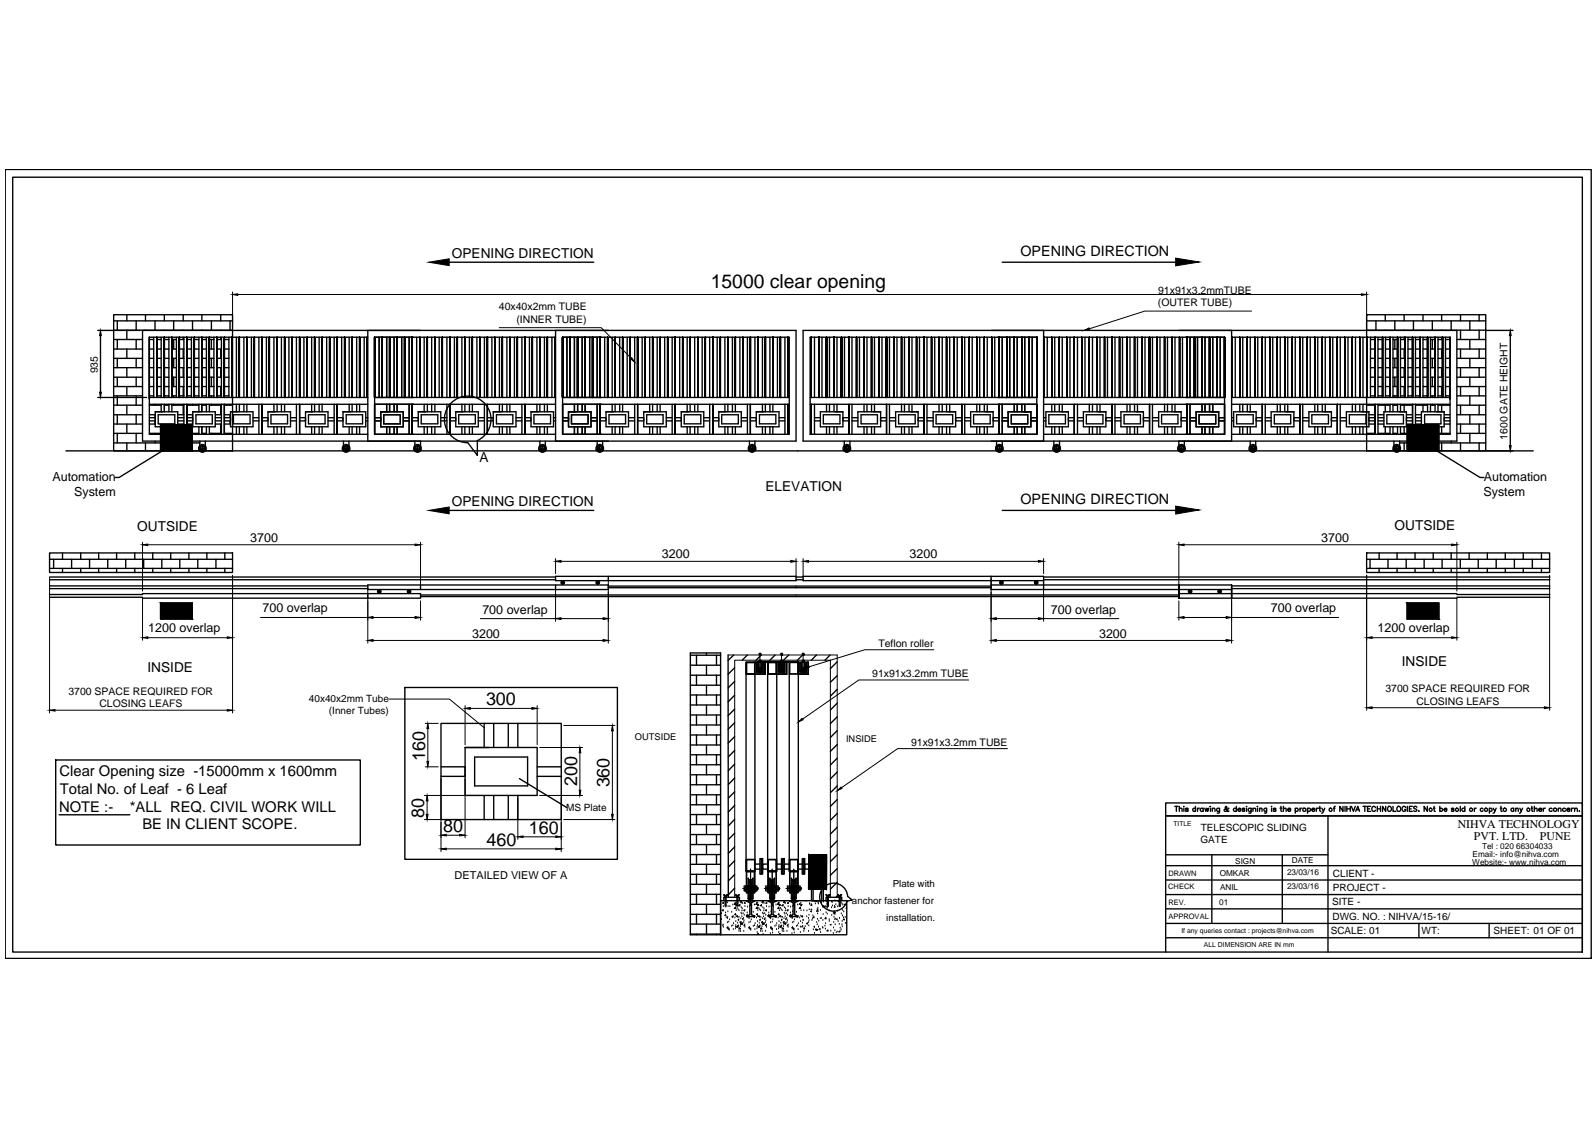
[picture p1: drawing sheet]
<svg xmlns="http://www.w3.org/2000/svg" width="297mm" height="210mm" viewBox="0 0 297 210" stroke-linecap="round" stroke-linejoin="round" font-family="sans-serif">
<defs><g id="words">
<text font-size="3.6" x="132.4" y="53.6">15000 clear opening</text>
<g font-size="3.3">
<text x="90.5" y="131.4">300</text>
<text x="79.2" y="141.7" transform="rotate(-90 79.2 141.7)">160</text>
<text x="107.5" y="146.5" transform="rotate(-90 107.5 146.5)">200</text>
<text x="113.5" y="146.7" transform="rotate(-90 113.5 146.7)">360</text>
<text x="79" y="152.3" transform="rotate(-90 79 152.3)">80</text>
<text x="82.5" y="155">80</text>
<text x="98.5" y="155.3">160</text>
<text x="90.6" y="157.6">460</text>
</g>
<g font-size="2.8">
<text x="11.1" y="144.5">Clear Opening size -15000mm x 1600mm</text>
<text x="11.1" y="147.8">Total No. of Leaf - 6 Leaf</text>
<text x="11" y="151.2">NOTE :-</text>
<text x="24.2" y="151.2">*ALL REQ. CIVIL WORK WILL</text>
<text x="26.5" y="154.5">BE IN CLIENT SCOPE.</text>
</g>
<g font-size="2.7">
<text x="190" y="47.7">OPENING DIRECTION</text>
<text x="190" y="93.9">OPENING DIRECTION</text>
</g>
<g font-size="2.5">
<text x="84.2" y="48">OPENING DIRECTION</text>
<text x="89.3" y="86">A</text>
<text x="84.2" y="94.2">OPENING DIRECTION</text>
<text x="142.6" y="91.5">ELEVATION</text>
<text x="25.6" y="98.9">OUTSIDE</text>
<text x="259.7" y="98.7">OUTSIDE</text>
<text x="27.5" y="125.1">INSIDE</text>
<text x="261.1" y="124.1">INSIDE</text>
</g>
<g font-size="2.3">
<text x="9.8" y="89.5">Automation</text>
<text x="276.4" y="89.5">Automation</text>
<text x="13.8" y="92.3">System</text>
<text x="276.3" y="92.3">System</text>
<text x="46.6" y="101">3700</text>
<text x="246" y="101">3700</text>
<text x="123.3" y="104">3200</text>
<text x="169.4" y="104">3200</text>
<text x="27.6" y="117.8">1200 overlap</text>
<text x="48.9" y="114">700 overlap</text>
<text x="87.9" y="118.8">3200</text>
<text x="89.8" y="114.3">700 overlap</text>
<text x="195.7" y="114.3">700 overlap</text>
<text x="204.7" y="118.8">3200</text>
<text x="236.7" y="114">700 overlap</text>
<text x="256.5" y="117.8">1200 overlap</text>
</g>
<g font-size="2.2">
<text x="271.5" y="154.2">NIHVA TECHNOLOGY</text>
<text x="274.5" y="156.5">PVT. LTD.</text>
<text x="286.8" y="156.5">PUNE</text>
</g>
<text font-size="2" x="84.7" y="163.8">DETAILED VIEW OF A</text>
<g font-size="1.9">
<text x="92.9" y="57.8">40x40x2mm TUBE</text>
<text x="215.6" y="57.1">(OUTER TUBE)</text>
<text x="215.7" y="54.7">91x91x3.2mmTUBE</text>
<text x="96.2" y="60.1">(INNER TUBE)</text>
<text x="18.2" y="69.5" transform="rotate(-90 18.2 69.5)">935</text>
<text x="280.8" y="81.9" transform="rotate(-90 280.8 81.9)">1600 GATE HEIGHT</text>
<text x="163.6" y="120.5">Teflon roller</text>
<text x="12.7" y="129.4">3700 SPACE REQUIRED FOR</text>
<text x="18.5" y="131.8">CLOSING LEAFS</text>
<text x="57.5" y="130.7">40x40x2mm Tube</text>
<text x="162.4" y="126.1">91x91x3.2mm TUBE</text>
<text x="258" y="128.9">3700 SPACE REQUIRED FOR</text>
<text x="263.8" y="131.3">CLOSING LEAFS</text>
<text x="61.3" y="132.9">(Inner Tubes)</text>
<text x="169.7" y="138.9">91x91x3.2mm TUBE</text>
<text x="105.4" y="151.1">MS Plate</text>
<text x="223.6" y="154.8">TELESCOPIC SLIDING</text>
<text x="223.6" y="157">GATE</text>
<text x="248.2" y="163.3">CLIENT -</text>
<text x="248.2" y="165.9">PROJECT -</text>
<text x="247.8" y="174">SCALE: 01</text>
<text x="248.1" y="168.6">SITE -</text>
<text x="248.2" y="171.3">DWG. NO. : NIHVA/15-16/</text>
<text x="264.8" y="173.9">WT:</text>
<text x="278.1" y="174">SHEET: 01 OF 01</text>
</g>
<g font-size="1.8">
<text x="166.2" y="165.3">Plate with</text>
<text x="158.7" y="168.4">anchor fastener for</text>
<text x="165.1" y="171.5">installation.</text>
</g>
<g font-size="1.7">
<text x="118.2" y="137.9">OUTSIDE</text>
<text x="157.6" y="138.1">INSIDE</text>
</g>
<g font-size="1.5">
<text x="230" y="160.9">SIGN</text>
<text x="240.6" y="160.8">DATE</text>
<text x="274.2" y="161.1">Website:- www.nihva.com</text>
<text x="274.2" y="159.6">Email:- info@nihva.com</text>
<text x="276" y="158.1">Tel : 020 66304033</text>
<text x="227.2" y="163.2">OMKAR</text>
<text x="227.2" y="165.8">ANIL</text>
<text x="239.7" y="162.9">23/03/16</text>
<text x="239.7" y="165.6">23/03/16</text>
<text x="227.1" y="168.6">01</text>
</g>
<g font-size="1.4">
<text x="217.6" y="165.5">CHECK</text>
<text x="217.6" y="163.2">DRAWN</text>
<text x="217.6" y="168.5">REV.</text>
<text x="217.6" y="171.2">APPROVAL</text>
</g>
<g font-size="1.3">
<text x="220" y="173.7">If any queries contact : projects@nihva.com</text>
<text x="224.2" y="176.4">ALL DIMENSION ARE IN mm</text>
</g>
<text font-size="1.2" x="218.6" y="153.8">TITLE</text>
</g></defs>
<!-- layer: 0 -->
<g fill="none" stroke="#000" stroke-width=".25">
<path d="M1 31.6h295.3v146.9h-295.3zM2.4 33h292.3v144.3h-292.3zM21.2 58.6h22.1v25.4h-22.1zM21.2 59.8h22.1M21.8 59.8v1.7M23.6 58.6v1.2M25.4 59.8v1.7M27.1 58.6v1.2M28.9 59.8v1.7M30.6 58.6v1.2M32.3 59.8v1.7M34.1 58.6v1.2"/>
<path d="M35.9 59.8v1.7M37.6 58.6v1.2M39.4 59.8v1.7M41.1 58.6v1.2M42.8 59.8v1.7M83.7 48.8h26.9M186.6 48.8h32.3M254.5 58.6h22.2v25.4h-22.2zM254.5 59.8h22.2M256.2 59.8v1.7M258 58.6v1.2M259.8 59.8v1.7"/>
<path d="M261.5 58.6v1.2M263.2 59.8v1.7M265 58.6v1.2M266.7 59.8v1.7M268.5 58.6v1.2M270.3 59.8v1.7M272 58.6v1.2M273.7 59.8v1.7M275.5 58.6v1.2M18.2 61.5h7.8M18.2 74h9.1M18.7 62.5v10.6"/>
<path d="M21.2 61.5h22.1M21.2 63.2h5.3M21.2 65h5.3M21.2 66.7h5.3M21.2 68.5h5.3M21.2 70.3h5.3M21.2 72h5.3M21.2 73.7h5.3M21.2 75.5h5.3M21.2 77.2h5.3M21.2 79h5.3M21.8 63.2v1.8"/>
<path d="M21.8 66.7v1.8M21.8 70.3v1.7M21.8 73.7v1.8M21.8 77.2v1.8M23.6 61.5v1.7M23.6 65v1.7M23.6 68.5v1.8M23.6 72v1.7M23.6 75.5v1.7M23.6 79v1.7M25.4 63.2v1.8M25.4 66.7v1.8"/>
<path d="M25.4 70.3v1.7M25.4 73.7v1.8M25.4 77.2v1.8M26.5 61.5h121.8v20.7h-121.8zM27.1 61.5h.1M27.8 77.8h1.1v.6h-1.1M27.8 62.8v11.5v-11.5M27.8 63.2h.8M27.8 65h.8M27.8 66.7h.8M27.8 68.5h.8M27.8 70.3h.8"/>
<path d="M27.8 72h.8M27.8 73.7h.8M27.8 75.5h2.2M27.8 77.2h1.1M27.8 79h1.1M27.8 62.8h40.7M27.8 62.8v18.1h40.7M27.8 75.3h40.7M27.8 74h40.7M28.6 62.8v11.2M28.9 75.3v.2M28.9 77.2v.6"/>
<path d="M28.9 78.4v.6M28.9 76.7h4.2v2.8h-4.2zM29.2 62.8v11.2zM29.2 63.2h.8M29.2 65h.8M29.2 66.7h.8M29.2 68.5h.8M29.2 70.3h.8M29.2 72h.8M29.2 73.7h.8M29.5 77.2h3.1v1.7h-3.1zM29.9 79.1h5.9v4.9h-5.9z"/>
<path d="M30 62.8v11.2M30 75.3v1.4M30 79.5v1.4M30.6 62.8v11.2zM30.6 62.8v.4h.9M30.6 75.5h.9M30.6 61.5h.1M30.6 75.3v1.4M30.6 79.5v1.4M31.5 65h-.9v1.7h.9M31.5 68.5h-.9v1.8h.9M31.5 72h-.9v1.7h.9"/>
<path d="M31.5 62.8v11.2M31.5 75.3v1.4M31.5 79.5v1.4M32 62.8v11.2zM32 63.2h.9M32 65h.9M32 66.7h.9M32 68.5h.9M32 70.3h.9M32 72h.9M32 73.7h.9M32 75.5h2.2"/>
<path d="M32 75.3v1.4M32 79.5v1.4M32.3 63.2v1.8M32.3 66.7v1.8M32.3 70.3v1.7M32.3 73.7v.3M32.3 75.3v.2M32.9 62.8v11.2M33.1 77.2h1.1M33.1 79h1.1M33.1 77.8h1.1M33.1 78.4h1.1"/>
<path d="M33.4 62.8v11.2zM33.4 63.2h.8M33.4 65h.8M33.4 66.7h.8M33.4 68.5h.8M33.4 70.3h.8M33.4 72h.8M33.4 73.7h.8M34.1 61.5h.1M34.1 62.8v.4M34.1 65v1.7M34.1 68.5v1.8"/>
<path d="M34.1 72v1.7M34.1 75.5v1.7M34.1 79v1.7M34.2 62.8v11.2M34.2 75.3v5.6M34.8 75.3v5.6v-5.6M34.8 77.8h1.1v.6h-1.1M34.8 62.8v11.2zM34.8 63.2h.8M34.8 65h.8M34.8 66.7h.8M34.8 68.5h.8"/>
<path d="M34.8 70.3h.8M34.8 72h.8M34.8 73.7h.8M34.8 75.5h2.2M34.8 77.2h1.1M34.8 79h1.1M35.6 62.8v11.2M35.9 75.3v.2M35.9 77.2v.6M35.9 78.4v.6M35.9 76.7h4.2v2.8h-4.2zM36.2 62.8v11.2z"/>
<path d="M36.2 63.2h.8M36.2 65h.8M36.2 66.7h.8M36.2 68.5h.8M36.2 70.3h.8M36.2 72h.8M36.2 73.7h.8M36.5 77.2h3v1.7h-3zM37 62.8v11.2M37 75.3v1.4M37 79.5v1.4M37.6 62.8v11.2z"/>
<path d="M37.6 62.8v.4h.8M37.6 75.5h.8M37.6 61.5h.1M37.6 75.3v1.4M37.6 79.5v1.4M38.4 65h-.8v1.7h.8M38.4 68.5h-.8v1.8h.8M38.4 72h-.8v1.7h.8M38.4 62.8v11.2M38.4 75.3v1.4M38.4 79.5v1.4M39 62.8v11.2z"/>
<path d="M39 63.2h.8M39 65h.8M39 66.7h.8M39 68.5h.8M39 70.3h.8M39 72h.8M39 73.7h.8M39 75.5h2.2M39 75.3v1.4M39 79.5v1.4M39.4 63.2v1.8M39.4 66.7v1.8"/>
<path d="M39.4 70.3v1.7M39.4 73.7v.3M39.4 75.3v.2M39.8 62.8v11.2M40.1 77.2h1.1M40.1 79h1.1M40.1 77.8h1.1M40.1 78.4h1.1M40.4 62.8v11.2zM40.4 63.2h.8M40.4 65h.8M40.4 66.7h.8"/>
<path d="M40.4 68.5h.8M40.4 70.3h.8M40.4 72h.8M40.4 73.7h.8M41.1 61.5h.1M41.1 62.8v.4M41.1 65v1.7M41.1 68.5v1.8M41.1 72v1.7M41.1 75.5v1.7M41.1 79v1.7M41.2 62.8v11.2"/>
<path d="M41.2 75.3v5.6M41.8 75.3v5.6v-5.6M41.8 77.8h1.1v.6h-1.1M41.8 62.8v11.2zM41.8 63.2h.8M41.8 65h.8M41.8 66.7h.8M41.8 68.5h.8M41.8 70.3h.8M41.8 72h.8M41.8 73.7h.8M41.8 75.5h1.5"/>
<path d="M41.8 77.2h1.1M41.8 79h1.1M42.6 62.8v11.2M42.8 75.3v.2M42.8 77.2v.6M42.8 78.4v.6M42.9 76.7h4.2v2.8h-4.2zM43.2 62.8v11.2zM43.5 77.2h3.1v1.7h-3.1zM44 62.8v11.2M44 75.3v1.4M44 79.5v1.4"/>
<path d="M44.6 62.8v11.2zM44.6 75.3v1.4M44.6 79.5v1.4M45.4 62.8v11.2M45.4 75.3v1.4M45.4 79.5v1.4M46 62.8v11.2zM46 75.3v1.4M46 79.5v1.4M46.8 62.8v11.2M47.1 77.8h1.1M47.1 78.4h1.1"/>
<path d="M47.4 62.8v11.2zM48.2 62.8v11.2M48.2 75.3v5.6M48.8 75.3v5.6v-5.6M48.8 77.8h1.1v.6h-1.1M48.8 62.8v11.2zM49.6 62.8v11.2M49.9 76.7h4.2v2.8h-4.2zM50.2 62.8v11.2zM50.5 77.2h3.1v1.7h-3.1zM51 62.8v11.2M51 75.3v1.4"/>
<path d="M51 79.5v1.4M51.6 62.8v11.2zM51.6 75.3v1.4M51.6 79.5v1.4M52.4 62.8v11.2M52.4 75.3v1.4M52.4 79.5v1.4M53 62.8v11.2zM53 75.3v1.4M53 79.5v1.4M53.8 62.8v11.2M54.1 77.8h1.1"/>
<path d="M54.1 78.4h1.1M54.4 62.8v11.2zM55.2 62.8v11.2M55.2 75.3v5.6M55.8 75.3v5.6v-5.6M55.8 77.8h1.1v.6h-1.1M55.8 62.8v11.2zM56.6 62.8v11.2M56.9 76.7h4.2v2.8h-4.2zM57.2 62.8v11.2zM57.4 77.2h3.1v1.7h-3.1zM58 62.8v11.2"/>
<path d="M58 75.3v1.4M58 79.5v1.4M58.6 62.8v11.2zM58.6 75.3v1.4M58.6 79.5v1.4M59.4 62.8v11.2M59.4 75.3v1.4M59.4 79.5v1.4M60 62.8v11.2zM60 75.3v1.4M60 79.5v1.4M60.8 62.8v11.2"/>
<path d="M61.1 77.8h1.1M61.1 78.4h1.1M61.4 62.8v11.2zM62.2 62.8v11.2M62.2 75.3v5.6M62.8 75.3v5.6v-5.6M62.8 77.8h1.1v.6h-1.1M62.8 62.8v11.2zM63.6 62.8v11.2M63.9 76.7h4.2v2.8h-4.2zM64.2 62.8v11.2zM64.5 77.2h3v1.7h-3z"/>
<path d="M65 62.8v11.2M65 75.3v1.4M65 79.5v1.4M65.6 62.8v11.2zM65.6 75.3v1.4M65.6 79.5v1.4M66.4 62.8v11.2M66.4 75.3v1.4M66.4 79.5v1.4M67 62.8v11.2zM67 75.3v1.4M67 79.5v1.4"/>
<path d="M67.8 62.8v11.2M68.1 77.8h.4M68.1 78.4h.4M68.4 62.8v11.2zM68.5 61.5v20.7M69.8 75.3v5.6v-5.6M69.8 77.8h1.1v.6h-1.1M69.8 62.8v11.2zM69.8 62.8h33.7M69.8 62.8v18.1h33.7M69.8 75.3h33.7M69.8 74h33.7"/>
<path d="M70.6 62.8v11.2M70.9 76.7h4.2v2.8h-4.2zM71.2 62.8v11.2zM71.5 77.2h3v1.7h-3zM72 62.8v11.2M72 75.3v1.4M72 79.5v1.4M72.6 62.8v11.2zM72.6 75.3v1.4M72.6 79.5v1.4M73.4 62.8v11.2M73.4 75.3v1.4"/>
<path d="M73.4 79.5v1.4M74 62.8v11.2zM74 75.3v1.4M74 79.5v1.4M74.8 62.8v11.2M75.1 77.8h1.1M75.1 78.4h1.1M75.4 62.8v11.2zM76.2 62.8v11.2M76.2 75.3v5.6M76.8 75.3v5.6v-5.6M76.8 62.8v11.2v-11.2"/>
<path d="M76.8 77.8h1.1v.6h-1.1M76.8 62.8v11.2zM77.6 62.8v11.2M77.9 76.7h4.2v2.8h-4.2zM78.2 62.8v11.2zM78.4 77.2h3.1v1.7h-3.1zM79 62.8v11.2M79 75.3v1.4M79 79.5v1.4M79.6 62.8v11.2zM79.6 75.3v1.4M79.6 79.5v1.4"/>
<path d="M80.4 62.8v11.2M80.4 75.3v1.4M80.4 79.5v1.4M81 62.8v11.2zM81 75.3v1.4M81 79.5v1.4M81.8 62.8v11.2M82.1 77.8h1.1M82.1 78.4h1.1M82.4 62.8v11.2zM83.2 62.8v11.2M83.2 75.3v5.6"/>
<path d="M83.8 75.3v5.6v-5.6M83.8 77.8h1.1v.6h-1.1M83.8 62.8v11.2zM84.1 75a4.3 4.3 0 0 1 6.6 .7 4.3 4.3 0 0 1-1.8 6.4v2.7l-1.8-2.3a4.3 4.3 0 0 1-4-2.8 4.3 4.3 0 0 1 1-4.7zM84.6 62.8v11.2M84.9 76.7h4.2v2.8h-4.2zM85.2 62.8v11.2zM85.4 77.2h3.1v1.7h-3.1zM86 62.8v11.2M86 75.3v1.4M86 79.5v1.4M86.6 62.8v11.2z"/>
<path d="M86.6 75.3v1.4M86.6 79.5v1.4M87.4 62.8v11.2M87.4 75.3v1.4M87.4 79.5v1.4M88 62.8v11.2zM88 75.3v1.4M88 79.5v1.4M88.8 62.8v11.2M89.1 77.8h1.1M89.1 78.4h1.1M89.4 62.8v11.2z"/>
<path d="M90.2 62.8v11.2M90.2 75.3v5.6M90.8 75.3v5.6v-5.6M90.8 77.8h1.1v.6h-1.1M90.8 62.8v11.2zM91.6 62.8v11.2M91.9 76.7h4.2v2.8h-4.2zM92.2 62.8v11.2zM92.5 77.2h3v1.7h-3zM93 62.8v11.2M93 75.3v1.4M93 79.5v1.4"/>
<path d="M93.6 62.8v11.2zM93.6 75.3v1.4M93.6 79.5v1.4M94.4 62.8v11.2M94.4 75.3v1.4M94.4 79.5v1.4M95 62.8v11.2zM95 75.3v1.4M95 79.5v1.4M95.8 62.8v11.2M96.1 77.8h1.1M96.1 78.4h1.1"/>
<path d="M96.4 62.8v11.2zM97.2 62.8v11.2M97.2 75.3v5.6M97.7 75.3v5.6v-5.6M97.7 77.8h1.2v.6h-1.2M97.7 62.8v11.2zM98.6 62.8v11.2M98.9 76.7h4.2v2.8h-4.2zM99.1 62.8v11.2zM99.4 77.2h3.1v1.7h-3.1zM100 62.8v11.2M100 75.3v1.4"/>
<path d="M100 79.5v1.4M100.5 62.8v11.2zM100.5 75.3v1.4M100.5 79.5v1.4M101.4 62.8v11.2M101.4 75.3v1.4M101.4 79.5v1.4M101.9 62.8v11.2zM101.9 75.3v1.4M101.9 79.5v1.4M102.8 62.8v11.2M103.1 77.8h.4"/>
<path d="M103.1 78.4h.4M103.4 62.8v11.2zM103.5 61.5v20.7M104.8 75.3v5.6v-5.6M104.8 77.8h1.1v.6h-1.1M104.8 62.8v11.2zM104.8 62.8h42.2v18.1h-42.2zM104.8 75.3h42.2M104.8 74h42.2M105.6 62.8v11.2M105.9 76.7h4.2v2.8h-4.2zM106.2 62.8v11.2z"/>
<path d="M106.4 77.2h3.1v1.7h-3.1zM107 62.8v11.2M107 75.3v1.4M107 79.5v1.4M107.6 62.8v11.2zM107.6 75.3v1.4M107.6 79.5v1.4M108.4 62.8v11.2M108.4 75.3v1.4M108.4 79.5v1.4M109 62.8v11.2zM109 75.3v1.4"/>
<path d="M109 79.5v1.4M109.8 62.8v11.2M110.1 77.8h1.1M110.1 78.4h1.1M110.4 62.8v11.2zM111.2 62.8v11.2M111.2 75.3v5.6M111.8 75.3v5.6v-5.6M111.8 62.8v11.2zM111.8 77.8h1.1v.6h-1.1M112.6 62.8v11.2M112.9 76.7h4.2v2.8h-4.2z"/>
<path d="M113.2 62.8v11.2zM113.4 77.2h3.1v1.7h-3.1zM114 62.8v11.2M114 75.3v1.4M114 79.5v1.4M114.6 62.8v11.2zM114.6 75.3v1.4M114.6 79.5v1.4M115.4 62.8v11.2M115.4 75.3v1.4M115.4 79.5v1.4M116 62.8v11.2z"/>
<path d="M116 75.3v1.4M116 79.5v1.4M116.8 62.8v11.2M117.1 77.8h1.1M117.1 78.4h1.1M117.3 62.8v11.2zM118.2 62.8v11.2M118.2 75.3v5.6M118.7 75.3v5.6v-5.6M118.7 77.8h1.2v.6h-1.2M118.7 62.8v11.2zM119.6 62.8v11.2"/>
<path d="M119.9 76.7h4.2v2.8h-4.2zM120.1 62.8v11.2zM120.4 77.2h3.1v1.7h-3.1zM121 62.8v11.2M121 75.3v1.4M121 79.5v1.4M121.5 62.8v11.2zM121.5 75.3v1.4M121.5 79.5v1.4M122.4 62.8v11.2M122.4 75.3v1.4M122.4 79.5v1.4"/>
<path d="M122.9 62.8v11.2zM122.9 75.3v1.4M122.9 79.5v1.4M123.8 62.8v11.2M124.1 77.8h1.1M124.1 78.4h1.1M124.3 62.8v11.2zM125.2 62.8v11.2M125.2 75.3v5.6M125.7 75.3v5.6v-5.6M125.7 77.8h1.2v.6h-1.2M125.7 62.8v11.2z"/>
<path d="M126.6 62.8v11.2M126.9 76.7h4.2v2.8h-4.2zM127.1 62.8v11.2zM127.4 77.2h3.1v1.7h-3.1zM128 62.8v11.2M128 75.3v1.4M128 79.5v1.4M128.5 62.8v11.2zM128.5 75.3v1.4M128.5 79.5v1.4M129.4 62.8v11.2M129.4 75.3v1.4"/>
<path d="M129.4 79.5v1.4M130 62.8v11.2zM130 75.3v1.4M130 79.5v1.4M130.8 62.8v11.2M131.1 77.8h1.1M131.1 78.4h1.1M131.4 62.8v11.2zM132.2 62.8v11.2M132.2 75.3v5.6M132.8 75.3v5.6v-5.6M132.8 77.8h1.1v.6h-1.1"/>
<path d="M132.8 62.8v11.2zM133.6 62.8v11.2M133.9 76.7h4.1v2.8h-4.1zM134.2 62.8v11.2zM134.4 77.2h3.1v1.7h-3.1zM135 62.8v11.2M135 75.3v1.4M135 79.5v1.4M135.6 62.8v11.2zM135.6 75.3v1.4M135.6 79.5v1.4M136.4 62.8v11.2"/>
<path d="M136.4 75.3v1.4M136.4 79.5v1.4M136.9 62.8v11.2zM136.9 75.3v1.4M136.9 79.5v1.4M137.8 62.8v11.2M138 77.8h1.2M138 78.4h1.2M138.3 62.8v11.2zM139.2 62.8v11.2M139.2 75.3v5.6M139.7 75.3v5.6v-5.6"/>
<path d="M139.7 77.8h1.1v.6h-1.1M139.7 62.8v11.2zM140.6 62.8v11.2M140.8 76.7h4.3v2.8h-4.3zM141.1 62.8v11.2zM141.4 77.2h3.1v1.7h-3.1zM142 62.8v11.2M142 75.3v1.4M142 79.5v1.4M142.5 62.8v11.2zM142.5 75.3v1.4M142.5 79.5v1.4"/>
<path d="M143.4 62.8v11.2M143.4 75.3v1.4M143.4 79.5v1.4M143.9 62.8v11.2zM143.9 75.3v1.4M143.9 79.5v1.4M144.8 62.8v11.2M145.1 77.8h1.1M145.1 78.4h1.1M145.3 62.8v11.2zM146.2 62.8v11.2M146.2 75.3v5.6"/>
<path d="M146.7 75.3v5.6v-5.6M146.7 62.8v11.2zM149.6 61.5h121.7v20.7h-121.7zM150.9 62.8h42.2v18.1h-42.2zM150.9 75.3h42.2M150.9 74h42.2M151.1 75.3v5.6v-5.6M151.1 62.8v11.2zM151.7 77.8h1.1M151.7 78.4h1.1M151.7 62.8v11.2M151.7 75.3v5.6"/>
<path d="M152.5 62.8v11.2zM152.8 76.7h4.2v2.8h-4.2zM153.1 62.8v11.2M153.3 77.2h3.1v1.7h-3.1zM153.9 62.8v11.2zM153.9 75.3v1.4M153.9 79.5v1.4M154.5 62.8v11.2M154.5 75.3v1.4M154.5 79.5v1.4M155.3 62.8v11.2zM155.3 75.3v1.4"/>
<path d="M155.3 79.5v1.4M155.9 62.8v11.2M155.9 75.3v1.4M155.9 79.5v1.4M156.7 62.8v11.2zM157.3 62.8v11.2M158.1 75.3v5.6v-5.6M158.1 77.8h-1.1v.6h1.1M158.1 62.8v11.2zM158.7 77.8h1.1M158.7 78.4h1.1M158.7 62.8v11.2"/>
<path d="M158.7 75.3v5.6M159.5 62.8v11.2zM159.8 76.7h4.2v2.8h-4.2zM160.1 62.8v11.2M160.4 77.2h3v1.7h-3zM160.9 62.8v11.2zM160.9 75.3v1.4M160.9 79.5v1.4M161.5 62.8v11.2M161.5 75.3v1.4M161.5 79.5v1.4M162.3 62.8v11.2z"/>
<path d="M162.3 75.3v1.4M162.3 79.5v1.4M162.9 62.8v11.2M162.9 75.3v1.4M162.9 79.5v1.4M163.7 62.8v11.2zM164.3 62.8v11.2M165.1 75.3v5.6v-5.6M165.1 77.8h-1.1v.6h1.1M165.1 62.8v11.2zM165.7 77.8h1.1M165.7 78.4h1.1"/>
<path d="M165.7 62.8v11.2M165.7 75.3v5.6M166.5 62.8v11.2zM166.8 76.7h4.2v2.8h-4.2zM167 62.8v11.2M167.3 77.2h3.1v1.7h-3.1zM167.9 62.8v11.2zM167.9 75.3v1.4M167.9 79.5v1.4M168.4 62.8v11.2M168.4 75.3v1.4M168.4 79.5v1.4"/>
<path d="M169.3 62.8v11.2zM169.3 75.3v1.4M169.3 79.5v1.4M169.8 62.8v11.2M169.8 75.3v1.4M169.8 79.5v1.4M170.7 62.8v11.2zM171.2 62.8v11.2M172.1 75.3v5.6v-5.6M172.1 77.8h-1.1v.6h1.1M172.1 62.8v11.2zM172.6 77.8h1.2"/>
<path d="M172.6 78.4h1.2M172.6 62.8v11.2M172.6 75.3v5.6M173.5 62.8v11.2zM173.8 76.7h4.2v2.8h-4.2zM174.1 62.8v11.2M174.3 77.2h3.1v1.7h-3.1zM174.9 62.8v11.2zM174.9 75.3v1.4M174.9 79.5v1.4M175.5 62.8v11.2M175.5 75.3v1.4"/>
<path d="M175.5 79.5v1.4M176.3 62.8v11.2zM176.3 75.3v1.4M176.3 79.5v1.4M176.9 62.8v11.2M176.9 75.3v1.4M176.9 79.5v1.4M177.7 62.8v11.2zM178.3 62.8v11.2M179.1 75.3v5.6v-5.6M179.1 77.8h-1.1v.6h1.1M179.1 62.8v11.2z"/>
<path d="M179.7 77.8h1.1M179.7 78.4h1.1M179.7 62.8v11.2M179.7 75.3v5.6M180.5 62.8v11.2zM180.8 76.7h4.2v2.8h-4.2zM181.1 62.8v11.2M181.3 77.2h3.1v1.7h-3.1zM181.9 62.8v11.2zM181.9 75.3v1.4M181.9 79.5v1.4M182.5 62.8v11.2"/>
<path d="M182.5 75.3v1.4M182.5 79.5v1.4M183.3 62.8v11.2zM183.3 75.3v1.4M183.3 79.5v1.4M183.9 62.8v11.2M183.9 75.3v1.4M183.9 79.5v1.4M184.7 62.8v11.2zM185.3 62.8v11.2M186.1 75.3v5.6v-5.6M186.1 62.8v11.2z"/>
<path d="M186.1 77.8h-1.1v.6h1.1M186.6 77.8h1.1M186.6 78.4h1.1M186.6 62.8v11.2M186.6 75.3v5.6M187.5 62.8v11.2zM187.7 76.7h4.3v2.8h-4.3zM188 62.8v11.2M188.3 77.2h3.1v1.7h-3.1zM188.9 62.8v11.2zM188.9 75.3v1.4M188.9 79.5v1.4"/>
<path d="M189.4 62.8v11.2M189.4 75.3v1.4M189.4 79.5v1.4M190.3 62.8v11.2zM190.3 75.3v1.4M190.3 79.5v1.4M190.8 62.8v11.2M190.8 75.3v1.4M190.8 79.5v1.4M191.7 62.8v11.2zM192.2 62.8v11.2M193.1 75.3v5.6v-5.6"/>
<path d="M193.1 77.8h-1.1v.6h1.1M193.1 62.8v11.2zM194.4 62.8h33.6M194.4 75.3h33.6M194.4 74h33.6M194.4 77.8h.4M194.4 78.4h.4M194.4 61.5v20.7M194.5 62.8v11.2zM194.8 76.7h4.2v2.8h-4.2zM195 62.8v11.2M195.3 77.2h3.1v1.7h-3.1z"/>
<path d="M195.9 62.8v11.2zM195.9 75.3v1.4M195.9 79.5v1.4M196.4 62.8v11.2M196.4 75.3v1.4M196.4 79.5v1.4M197.3 62.8v11.2zM197.3 75.3v1.4M197.3 79.5v1.4M197.8 62.8v11.2M197.8 75.3v1.4M197.8 79.5v1.4"/>
<path d="M198.7 62.8v11.2zM199.3 62.8v11.2M200.1 75.3v5.6v-5.6M200.1 77.8h-1.1v.6h1.1M200.1 62.8v11.2zM200.7 77.8h1.1M200.7 78.4h1.1M200.7 62.8v11.2M200.7 75.3v5.6M201.5 62.8v11.2zM201.8 76.7h4.2v2.8h-4.2zM202.1 62.8v11.2"/>
<path d="M202.3 77.2h3.1v1.7h-3.1zM202.9 62.8v11.2zM202.9 75.3v1.4M202.9 79.5v1.4M203.5 62.8v11.2M203.5 75.3v1.4M203.5 79.5v1.4M204.3 62.8v11.2zM204.3 75.3v1.4M204.3 79.5v1.4M204.9 62.8v11.2M204.9 75.3v1.4"/>
<path d="M204.9 79.5v1.4M205.7 62.8v11.2zM206.2 62.8v11.2M207.1 75.3v5.6v-5.6M207.1 77.8h-1.1v.6h1.1M207.1 62.8v11.2zM207.6 77.8h1.1M207.6 78.4h1.1M207.6 62.8v11.2M207.6 75.3v5.6M208.5 62.8v11.2zM208.7 76.7h4.2v2.8h-4.2z"/>
<path d="M209 62.8v11.2M209.3 77.2h3.1v1.7h-3.1zM209.9 62.8v11.2zM209.9 75.3v1.4M209.9 79.5v1.4M210.4 62.8v11.2M210.4 75.3v1.4M210.4 79.5v1.4M211.3 62.8v11.2zM211.3 75.3v1.4M211.3 79.5v1.4M211.8 62.8v11.2"/>
<path d="M211.8 75.3v1.4M211.8 79.5v1.4M212.7 62.8v11.2zM213.2 62.8v11.2M214.1 75.3v5.6v-5.6M214.1 77.8h-1.2v.6h1.2M214.1 62.8v11.2zM214.6 77.8h1.2M214.6 78.4h1.2M214.6 62.8v11.2M214.6 75.3v5.6M215.5 62.8v11.2z"/>
<path d="M215.8 76.7h4.2v2.8h-4.2zM216 62.8v11.2M216.3 77.2h3.1v1.7h-3.1zM216.9 62.8v11.2zM216.9 75.3v1.4M216.9 79.5v1.4M217.4 62.8v11.2M217.4 75.3v1.4M217.4 79.5v1.4M218.3 62.8v11.2zM218.3 75.3v1.4M218.3 79.5v1.4"/>
<path d="M218.8 62.8v11.2M218.8 75.3v1.4M218.8 79.5v1.4M219.7 62.8v11.2zM220.2 62.8v11.2M221.1 75.3v5.6v-5.6M221.1 62.8v11.2v-11.2M221.1 77.8h-1.1v.6h1.1M221.1 62.8v11.2zM221.6 77.8h1.2M221.6 78.4h1.2M221.6 62.8v11.2"/>
<path d="M221.6 75.3v5.6M222.5 62.8v11.2zM222.8 76.7h4.1v2.8h-4.1zM223 62.8v11.2M223.3 77.2h3.1v1.7h-3.1zM223.9 62.8v11.2zM223.9 75.3v1.4M223.9 79.5v1.4M224.4 62.8v11.2M224.4 75.3v1.4M224.4 79.5v1.4M225.3 62.8v11.2z"/>
<path d="M225.3 75.3v1.4M225.3 79.5v1.4M225.8 62.8v11.2M225.8 75.3v1.4M225.8 79.5v1.4M226.7 62.8v11.2zM227.2 62.8v11.2M228 75.3v5.6v-5.6M228 77.8h-1.1v.6h1.1M228 62.8v11.2zM228 62.8v18.1h-33.6M229.4 62.8h40.6"/>
<path d="M229.4 75.3h40.6M229.4 74h40.6M229.4 77.8h.3M229.4 78.4h.3M229.4 61.5v20.7M229.4 62.8v11.2zM229.7 76.7h4.2v2.8h-4.2zM230 62.8v11.2M230.3 77.2h3.1v1.7h-3.1zM230.9 62.8v11.2zM230.9 75.3v1.4M230.9 79.5v1.4"/>
<path d="M231.4 62.8v11.2M231.4 75.3v1.4M231.4 79.5v1.4M232.3 62.8v11.2zM232.3 75.3v1.4M232.3 79.5v1.4M232.8 62.8v11.2M232.8 75.3v1.4M232.8 79.5v1.4M233.7 62.8v11.2zM234.2 62.8v11.2M235.1 75.3v5.6v-5.6"/>
<path d="M235.1 77.8h-1.2v.6h1.2M235.1 62.8v11.2zM235.6 77.8h1.1M235.6 78.4h1.1M235.6 62.8v11.2M235.6 75.3v5.6M236.5 62.8v11.2zM236.7 76.7h4.3v2.8h-4.3zM237 62.8v11.2M237.3 77.2h3.1v1.7h-3.1zM237.9 62.8v11.2zM237.9 75.3v1.4"/>
<path d="M237.9 79.5v1.4M238.4 62.8v11.2M238.4 75.3v1.4M238.4 79.5v1.4M239.3 62.8v11.2zM239.3 75.3v1.4M239.3 79.5v1.4M239.8 62.8v11.2M239.8 75.3v1.4M239.8 79.5v1.4M240.7 62.8v11.2zM241.2 62.8v11.2"/>
<path d="M242.1 75.3v5.6v-5.6M242.1 77.8h-1.1v.6h1.1M242.1 62.8v11.2zM242.6 77.8h1.2M242.6 78.4h1.2M242.6 62.8v11.2M242.6 75.3v5.6M243.5 62.8v11.2zM243.8 76.7h4.1v2.8h-4.1zM244 62.8v11.2M244.3 77.2h3.1v1.7h-3.1zM244.9 62.8v11.2z"/>
<path d="M244.9 75.3v1.4M244.9 79.5v1.4M245.4 62.8v11.2M245.4 75.3v1.4M245.4 79.5v1.4M246.3 62.8v11.2zM246.3 75.3v1.4M246.3 79.5v1.4M246.8 62.8v11.2M246.8 75.3v1.4M246.8 79.5v1.4M247.7 62.8v11.2z"/>
<path d="M248.2 62.8v11.2M249 75.3v5.6v-5.6M249 77.8h-1.1v.6h1.1M249 62.8v11.2zM249.6 77.8h1.1M249.6 78.4h1.1M249.6 62.8v11.2M249.6 75.3v5.6M250.4 62.8v11.2zM250.7 76.7h4.2v2.8h-4.2zM251 62.8v11.2M251.3 77.2h3.1v1.7h-3.1z"/>
<path d="M251.8 62.8v11.2zM251.8 75.3v1.4M251.8 79.5v1.4M252.4 62.8v11.2M252.4 75.3v1.4M252.4 79.5v1.4M253.2 62.8v11.2zM253.2 75.3v1.4M253.2 79.5v1.4M253.8 62.8v11.2M253.8 75.3v1.4M253.8 79.5v1.4"/>
<path d="M254.5 61.5h22.2M254.5 75.5h1.6M254.6 62.8v11.2zM254.9 77.2h1.2M254.9 79h1.2M255.2 63.2h.9M255.2 65h.9M255.2 66.7h.9M255.2 68.5h.9M255.2 70.3h.9M255.2 72h.9M255.2 73.7h.9"/>
<path d="M255.2 62.8v11.2M256.1 75.3v5.6v-5.6M256.1 77.8h-1.2v.6h1.2M256.1 62.8v11.2zM256.6 63.2h.9M256.6 65h.9M256.6 66.7h.9M256.6 68.5h.9M256.6 70.3h.9M256.6 72h.9M256.6 73.7h.9M256.6 75.5h2.3"/>
<path d="M256.6 77.2h1.1M256.6 79h1.1M256.6 77.8h1.1M256.6 78.4h1.1M256.6 62.8v11.2M256.6 75.3v5.6M257.5 62.8v11.2zM257.7 76.7h4.2v2.8h-4.2zM258 61.5h.1M258 75.5v1.2M258 79.5v1.2M258 63.2h.9"/>
<path d="M258 65h.9M258 66.7h.9M258 68.5h.9M258 70.3h.9M258 72h.9M258 73.7h.9M258 62.8v11.2M258.3 77.2h3.1v1.7h-3.1zM258.9 62.8v11.2zM258.9 75.3v1.4M258.9 79.5v1.4M259.4 63.2h.9"/>
<path d="M259.4 65h.9M259.4 66.7h.9M259.4 68.5h.9M259.4 70.3h.9M259.4 72h.9M259.4 73.7h.9M259.4 75.5h.9M259.4 62.8v11.2M259.4 75.3v1.4M259.4 79.5v1.4M259.8 63.2v1.8M259.8 66.7v1.8"/>
<path d="M259.8 70.3v1.7M259.8 73.7v.3M259.8 75.3v.2M260.3 62.8v11.2zM260.3 75.3v1.4M260.3 79.5v1.4M260.8 63.2h.9M260.8 65h.9M260.8 66.7h.9M260.8 68.5h.9M260.8 70.3h.9M260.8 72h.9"/>
<path d="M260.8 73.7h.9M260.8 75.5h2.3M260.8 62.8v11.2M260.8 75.3v1.4M260.8 79.5v1.4M261.5 61.5h.1M261.5 62.8v.4M261.5 65v1.7M261.5 68.5v1.8M261.5 72v1.7M261.5 75.5v1.2M261.5 79.5v1.2"/>
<path d="M261.7 62.8v11.2zM261.9 77.2h1.2M261.9 79h1.2M262 79.1h6v4.9h-6zM262.2 63.2h.9M262.2 65h.9M262.2 66.7h.9M262.2 68.5h.9M262.2 70.3h.9M262.2 72h.9M262.2 73.7h.9M262.2 62.8v11.2"/>
<path d="M263.1 75.3v5.6v-5.6M263.1 77.8h-1.2v.6h1.2M263.1 62.8v11.2zM263.6 63.2h.9M263.6 65h.9M263.6 66.7h.9M263.6 68.5h.9M263.6 70.3h.9M263.6 72h.9M263.6 73.7h.9M263.6 75.5h2.3M263.6 77.2h1.1"/>
<path d="M263.6 79h1.1M263.6 77.8h1.1M263.6 78.4h1.1M263.6 62.8v11.2M263.6 75.3v5.6M264.5 62.8v11.2zM264.7 76.7h4.2v2.8h-4.2zM265 63.2h.9M265 65h.9M265 66.7h.9M265 68.5h.9M265 70.3h.9"/>
<path d="M265 72h.9M265 73.7h.9M265 61.5h.1M265 62.8v11.2M265 75.5v1.2M265 79.5v1.2M265.3 77.2h3.1v1.7h-3.1zM265.9 62.8v11.2zM265.9 75.3v1.4M265.9 79.5v1.4M266.4 63.2h.9M266.4 65h.9"/>
<path d="M266.4 66.7h.9M266.4 68.5h.9M266.4 70.3h.9M266.4 72h.9M266.4 73.7h.9M266.4 75.5h.9M266.4 62.8v11.2M266.4 75.3v1.4M266.4 79.5v1.4M266.7 63.2v1.8M266.7 66.7v1.8M266.7 70.3v1.7"/>
<path d="M266.7 73.7v.3M266.7 75.3v.2M267.3 62.8v11.2zM267.3 75.3v1.4M267.3 79.5v1.4M267.8 63.2h.8M267.8 65h.8M267.8 66.7h.8M267.8 68.5h.8M267.8 70.3h.8M267.8 72h.8M267.8 73.7h.8"/>
<path d="M267.8 75.5h2.2M267.8 62.8v11.2M267.8 75.3v1.4M267.8 79.5v1.4M268.5 61.5h.1M268.5 62.8v.4M268.5 65v1.7M268.5 68.5v1.8M268.5 72v1.7M268.5 75.5v1.2M268.5 79.5v1.2M268.6 62.8v11.2z"/>
<path d="M268.9 77.2h1.1M268.9 79h1.1M269.2 63.2h.8M269.2 65h.8M269.2 66.7h.8M269.2 68.5h.8M269.2 70.3h.8M269.2 72h.8M269.2 73.7h.8M269.2 62.8v11.2M270 77.8h-1.1v.6h1.1M270 62.8v11.5v-11.5"/>
<path d="M270 62.8v18.1h-40.6M271.3 63.2h5.4M271.3 65h5.4M271.3 66.7h5.4M271.3 68.5h5.4M271.3 70.3h5.4M271.3 72h5.4M271.3 73.7h5.4M271.3 75.5h5.4M271.3 77.2h5.4M271.3 79h5.4M272 61.5v1.7"/>
<path d="M272 65v1.7M272 68.5v1.8M272 72v1.7M272 75.5v1.7M272 79v1.7M273.7 63.2v1.8M273.7 66.7v1.8M273.7 70.3v1.7M273.7 73.7v1.8M273.7 77.2v1.8M275.5 61.5v1.7M275.5 65v1.7"/>
<path d="M275.5 68.5v1.8M275.5 72v1.7M275.5 75.5v1.7M275.5 79v1.7M276.7 61.5h5.1M281.3 62.5v20.5M12.3 84h273.2M21.2 80.7h5.3M21.2 82.5h16M21.8 80.7v1.8M23.6 82.5v1.5M25.4 80.7v1.8"/>
<path d="M27.1 82.5v1.5M27.8 80.7h2.2M28.9 80.7v.2M28.9 82.2v.3M30.6 80.7h.9M30.6 82.5v1.5M32 80.7h2.2M32.3 80.7v.2M32.3 82.2v.3M33.2 82.2l-11 6.7h-.7M34.1 82.5v1.5M34.8 80.7h2.2"/>
<path d="M35.9 80.7v.2M35.9 82.2v.3M37 83.6a.7 .7 0 0 0 .7 .6 .7 .7 0 0 0 .7-.6M37.2 82.2v1.1l.4 .4h.3l.3-.4v-1.1M37.3 83.6v.2M37.3 83.4v.1M37.3 83.6h.1M37.3 83.7l.1 .1M37.3 83.3v.1M37.3 83.8l.3 .2M37.3 83.2v.1M37.4 83.6a.36 .36 0 0 0 .3 .2 .36 .36 0 0 0 .3-.2"/>
<path d="M37.5 83.9l.1 .1M37.6 80.7h.8M37.7 83l-.3 .2M37.7 84h.1M37.7 83h.1M37.8 83l.3 .1M37.9 83.9l-.1 .1M38 83.9l-.1 .1M38.1 83.2v.1M38.1 83.8l-.1 .1M38.1 83.7v.1M38.1 83.3l.1 .2"/>
<path d="M38.2 83.7l-.1 .1M38.2 83.6l-.1 .1M39 80.7h2.2M39.4 80.7v.2M41.8 80.7h1.5M42.8 80.7v.2M63.8 83.6a.7 .7 0 0 0 .7 .6 .7 .7 0 0 0 .6-.6M64 82.2v1.1l.3 .4h.3l.4-.4v-1.1M64 83.6l.1 .2M64 83.6h.1M64 83.4v.1M64.1 83.3v.1"/>
<path d="M64.1 83.7l.2 .2M64.1 83.6a.36 .36 0 0 0 .4 .2 .36 .36 0 0 0 .3-.2M64.1 83.2v.1M64.2 83.1l-.1 .1M64.3 83.9l.1 .1M64.3 83v.1M64.5 83h-.1M64.5 83l.2 .1M64.8 83.1h.1M64.9 83.2v.1M64.9 83.7l-.3 .3M64.9 83.3v.1"/>
<path d="M64.9 83.4l.1 .1M65 83.6l-.1 .2M77.1 83.6a.7 .7 0 0 0 .6 .6 .7 .7 0 0 0 .7-.6M77.3 82.2v1.1l.3 .4h.3l.4-.4v-1.1M77.3 83.6l.1 .2M77.3 83.6h.1M77.3 83.4v.1M77.3 83.3v.1M77.4 83.7l.1 .1M77.4 83.6a.36 .36 0 0 0 .3 .2 .36 .36 0 0 0 .4-.2M77.4 83.8l.2 .1M77.4 83.2l-.1 .1"/>
<path d="M77.5 83.1l-.1 .1M77.6 83.9v.1M77.6 83.9l.1 .1M77.8 83l-.2 .1M77.8 83l.2 .1M78.1 83.1h.1M78.1 83.2l.1 .1M78.2 83.7l-.1 .1M78.2 83.3v.1M78.2 83.4l.1 .1M78.3 83.6l-.4 .4M83.7 95.1h26.9"/>
<path d="M100.3 83.6a.7 .7 0 0 0 .7 .6 .7 .7 0 0 0 .7-.6M100.5 82.2v1.1l.4 .4h.3l.4-.4v-1.1M100.6 83.4l.1 .4M100.6 83.7l.1 .1M100.6 83.3v.1M100.7 83.8l.2 .2M100.7 83.2l-.1 .1M100.7 83.6a.36 .36 0 0 0 .3 .2 .36 .36 0 0 0 .4-.2M100.9 83l-.2 .2M100.9 83.9l.1 .1M100.9 83l.4 .1M101 84h.1"/>
<path d="M101.2 83.9l-.1 .1M101.3 83.1h.1M101.3 83.9l-.1 .1M101.4 83.2l.1 .1M101.4 83.8l-.1 .1M101.5 83.7l-.1 .1M101.5 83.3l.1 .2M101.5 83.6v.2M111 83.6a.7 .7 0 0 0 .7 .6 .7 .7 0 0 0 .7-.6M111.2 82.2v1.1l.4 .4h.3l.3-.4v-1.1M111.3 83.6l.1 .2M111.3 83.4v.1"/>
<path d="M111.3 83.7v.1M111.3 83.3v.1M111.3 83.8l.3 .2M111.3 83.2v.1M111.4 83.6a.36 .36 0 0 0 .3 .2 .36 .36 0 0 0 .3-.2M111.5 83l-.1 .2M111.7 84h.1M111.7 83h-.1M111.7 83l.4 .1M111.9 83.9l-.1 .1M112 83.9l-.1 .1M112.1 83.2v.1"/>
<path d="M112.1 83.7l-.1 .2M112.1 83.3l.1 .1M112.2 83.7l-.1 .1M112.2 83.6l-.1 .1M112.2 83.4v.1M139.4 83.6a.7 .7 0 0 0 .7 .6 .7 .7 0 0 0 .6-.6M139.6 82.2v1.1l.4 .4h.3l.3-.4v-1.1M139.6 83.6l.1 .2M139.6 83.6h.1M139.6 83.4v.1M139.7 83.3l-.1 .1M139.7 83.7l.3 .3"/>
<path d="M139.7 83.2v.1M139.7 83.6a.36 .36 0 0 0 .4 .2 .36 .36 0 0 0 .3-.2M139.9 83l-.2 .2M139.9 83.9l.1 .1M140 84h.1M140 83h.1M140.1 83l.3 .1M140.3 83.9l-.1 .1M140.3 83.9v.1M140.4 83.9h-.1M140.5 83.8l-.2 .1M140.5 83.2v.2"/>
<path d="M140.5 83.7v.1M140.5 83.6v.1M140.5 83.4l.1 .1M157 83.6a.7 .7 0 0 0 .7 .6 .7 .7 0 0 0 .7-.6M157.2 82.2v1.1l.4 .4h.3l.4-.4v-1.1M157.3 83.6l.1 .2M157.3 83.4v.1M157.3 83.6h.1M157.3 83.3v.1M157.4 83.7v.1M157.4 83.6a.36 .36 0 0 0 .3 .2 .36 .36 0 0 0 .3-.2M157.4 83.8l.2 .1"/>
<path d="M157.4 83.2l-.1 .1M157.5 83.1l-.1 .1M157.5 83.9l.1 .1M157.6 83.9l.1 .1M157.7 83l-.2 .1M157.8 83h.1M157.9 83l.1 .1M158 83.1h.1M158.1 83.2l.1 .1M158.2 83.7l-.1 .1M158.2 83.3v.1M158.2 83.6l-.3 .4"/>
<path d="M158.2 83.4v.1M185.4 83.6a.7 .7 0 0 0 .7 .6 .7 .7 0 0 0 .7-.6M185.6 82.2v1.1l.4 .4h.3l.3-.4v-1.1M185.6 83.6l.1 .2M185.6 83.4v.1M185.7 83.3v.1M185.7 83.7l.4 .3M185.8 83.2l-.1 .1M185.8 83.6a.36 .36 0 0 0 .3 .2 .36 .36 0 0 0 .3-.2M185.8 83.1v.1M186 83l-.1 .1M186.1 84h.1"/>
<path d="M186.1 83h-.1M186.1 83l.3 .1M186.3 83.9l-.1 .1M186.5 83.8l-.2 .2M186.5 83.2v.1M186.5 83.7v.1M186.6 83.3v.1M186.6 83.6l-.2 .2M186.6 83.6h.1M186.6 83.4v.1M186.6 95.1h32.3M196.1 83.6a.7 .7 0 0 0 .7 .6 .7 .7 0 0 0 .7-.6"/>
<path d="M196.3 82.2v1.1l.3 .4h.3l.4-.4v-1.1M196.3 83.6l.1 .2M196.3 83.4v.1M196.3 83.3v.1M196.4 83.7l.2 .2M196.4 83.2l-.1 .1M196.5 83.6a.36 .36 0 0 0 .3 .2 .36 .36 0 0 0 .3-.2M196.5 83.1v.1M196.6 83.9v.1M196.6 83.9l.1 .1M196.8 84h.1M196.8 83l-.2 .1"/>
<path d="M196.8 83l.2 .1M197 83.9l-.1 .1M197.1 83.1h.1M197.1 83.2l.1 .1M197.2 83.7l-.1 .1M197.2 83.3v.1M197.3 83.6l-.4 .4M197.3 83.4v.1M197.3 83.6h-.1M219.3 83.6a.7 .7 0 0 0 .7 .6 .7 .7 0 0 0 .7-.6M219.5 82.2v1.1l.4 .4h.3l.4-.4v-1.1M219.6 83.6l.1 .2"/>
<path d="M219.6 83.6h.1M219.6 83.4v.1M219.6 83.3v.1M219.7 83.7v.1M219.7 83.2l-.1 .1M219.7 83.8h.1M219.7 83.6a.36 .36 0 0 0 .3 .2 .36 .36 0 0 0 .4-.2M219.7 83.8l.4 .2M219.9 83l-.2 .2M220 83h-.1M220 83l.3 .1M220.2 83.9l-.1 .1"/>
<path d="M220.3 83.9l-.1 .1M220.3 83.1h.1M220.3 83.9h.1M220.4 83.2l.1 .2M220.5 83.7l-.1 .1M220.5 83.7l-.2 .2M220.5 83.6v.1M220.5 83.4l.1 .1M232.6 83.6a.7 .7 0 0 0 .7 .6 .7 .7 0 0 0 .7-.6M232.8 82.2v1.1l.4 .4h.3l.3-.4v-1.1M232.9 83.6l.1 .2M232.9 83.6h.1"/>
<path d="M232.9 83.4v.1M232.9 83.3v.1M233 83.7l.3 .3M233 83.6a.36 .36 0 0 0 .3 .2 .36 .36 0 0 0 .3-.2M233 83.2l-.1 .1M233.2 83l-.2 .2M233.3 84h.1M233.3 83h-.1M233.3 83l.4 .1M233.6 83.9h.1M233.7 83.2l.1 .3M233.8 83.7l-.3 .3"/>
<path d="M233.8 83.7v.1M233.8 83.6v.1M254.5 80.7h1.6M256.6 80.7h2.3M259.4 80.7h.9M259.4 83.6a.7 .7 0 0 0 .7 .6 .7 .7 0 0 0 .7-.6M259.6 82.2v1.1l.4 .4h.3l.3-.4v-1.1M259.6 83.6l.1 .2M259.7 83.3l-.1 .2M259.7 83.7l.2 .2M259.8 80.7v.2M259.8 83.2l-.1 .1"/>
<path d="M259.8 83.6a.36 .36 0 0 0 .3 .2 .36 .36 0 0 0 .3-.2M259.8 83.1v.1M259.9 83.9l.1 .1M260 83.9l.1 .1M260.1 84h.1M260.2 83l-.3 .1M260.3 83l.1 .1M260.4 83.1h.1M260.5 83.8l-.3 .2M260.5 83.2v.1M260.5 83.7v.1M260.6 83.3v.2"/>
<path d="M260.6 83.6l-.2 .2M260.6 82.5h16.1M260.8 80.7h2.3M261.5 82.5v1.5M263.2 82.2v.3M263.6 80.7h2.3M264.6 82.2l11 6.7h.8M265 82.5v1.5M266.4 80.7h.9M266.7 80.7v.2M266.7 82.2v.3M267.8 80.7h2.2"/>
<path d="M268.5 82.5v1.5M270.3 82.2v.3M271.3 80.7h5.4M272 82.5v1.5M273.7 80.7v1.8M275.5 82.5v1.5M9.2 104.2h34.1M9.2 105.9h34.1M9.2 103h34.1v3.6h-34.1zM9.2 110.7h17.3M9.2 109.1h59.3M9.2 109.6h59.3"/>
<path d="M9.2 107.5h94.3M9.2 108h94.3M9.2 111.2h17.3M10 104.2v1.7M11.6 103v1.2M11.6 105.9v.7M13.3 104.2v1.7M15 103v1.2M15 105.9v.7M16.7 104.2v1.7M18.4 103v1.2M18.4 105.9v.7"/>
<path d="M20.1 104.2v1.7M21.7 103v1.2M21.7 105.9v.7M23.4 104.2v1.7M25.1 103v1.2M25.1 105.9v.7M26.5 110.6h51.8v.8h-51.8M26.8 104.2v1.7M28.4 103v1.2M28.4 105.9v.7M29.9 112.3h5.9v3h-5.9zM30.1 104.2v1.7"/>
<path d="M31.8 103v1.2M31.8 105.9v.7M33.5 104.2v1.7M35.2 103v1.2M35.2 105.9v.7M36.8 104.2v1.7M38.5 103v1.2M38.5 105.9v.7M40.2 104.2v1.7M41.9 103v1.2M41.9 105.9v.7M68.5 109h44.8v.8h-44.8z"/>
<path d="M68.5 110.6v.8M78.3 111.1h141.2M78.3 110.8h141.2M78.3 109v.8M103.5 107.3h44.8v.8h-44.8zM103.5 109v.8M113.3 109.5h71.3M113.3 109.2h71.3M113.3 107.3v.8M148.3 107.5h1.3M148.3 108h1.3M184.6 109h44.8"/>
<path d="M184.6 107.3v2.5h44.8M194.4 108.1h-44.8v-.8h44.8v2.5M194.4 107.5h94.2M194.4 108h94.2M219.5 109v2.4zM219.5 110.6h51.8M219.5 111.4h51.8M229.4 111.4v-2.4v2.4M229.4 109.1h59.2M229.4 109.6h59.2M254.5 104.2h34.1M254.5 105.9h34.1"/>
<path d="M254.5 103h34.1v3.6h-34.1zM255.1 104.2v1.7M256.8 103v1.2M256.8 105.9v.7M258.5 104.2v1.7M260.2 103v1.2M260.2 105.9v.7M261.9 104.2v1.7M262 112.3h6v3h-6zM263.5 103v1.2M263.5 105.9v.7M265.2 104.2v1.7"/>
<path d="M266.9 103v1.2M266.9 105.9v.7M268.6 104.2v1.7M270.3 103v1.2M270.3 105.9v.7M271.3 110.7h17.3M271.3 111.2h17.3M271.9 104.2v1.7M273.6 103v1.2M273.6 105.9v.7M275.3 104.2v1.7M277 103v1.2"/>
<path d="M277 105.9v.7M278.6 104.2v1.7M280.3 103v1.2M280.3 105.9v.7M282 104.2v1.7M283.7 103v1.2M283.7 105.9v.7M285.4 104.2v1.7M287.1 103v1.2M287.1 105.9v.7M75.4 128h39.6v32h-39.6zM82.1 134.7h22.4v17.9h-22.4z"/>
<path d="M86.6 139.2h13.4v9h-13.4zM90.2 134.7v4.5M91.9 134.7v4.5M94.7 134.7v4.5M96.4 134.7v4.5M128.6 121.6h5.6v52.5h-5.6zM128.6 122h5.6M128.6 123.9h5.6M128.6 125.8h5.6M128.6 127.6h5.6M128.6 129.4h5.6M128.6 131.3h5.6"/>
<path d="M128.6 133.2h5.6M128.6 135h5.6M128.6 136.9h5.6M128.6 138.8h5.6M129.7 122v1.9M129.7 125.8v1.8M129.7 129.4v1.9M129.7 133.2v1.8M129.7 136.9v1.9M131.6 121.6v.4M131.6 123.9v1.9M131.6 127.6v1.8"/>
<path d="M131.6 131.3v1.9M131.6 135v1.9M131.6 138.8v1.8M133.4 122v1.9M133.4 125.8v1.8M133.4 129.4v1.9M133.4 133.2v1.8M133.4 136.9v1.9M135.6 122v45.1M136.7 122l-1.1 1M136.8 124.4l-1.2 1.2M136.8 126.9l-1.2 1.2"/>
<path d="M136.8 129.5l-1.2 1.2M136.8 132.1l-1.2 1.2M136.8 134.6l-1.2 1.2M136.8 137.2l-1.2 1.2M136.8 139.8l-1.2 1.2M138.9 123.3v38.9M139.2 122l-1 1M140.6 123.3h1.9v2.3h-1.9zM141 123.2l3.7 .1zM141.3 124.8l-.1 .4M141.3 125.2h.5M141.3 123.4v1.4"/>
<path d="M141.4 124.4v.5M141.4 124.8l-.1 .4h.5M141.4 125h.3M141.4 125v.2M141.4 124.4h.3l-.1 .5M141.4 123h.3v.3h-.3zM141.4 121.7h.3v.3h-.3zM141.4 124.4h.2M141.4 123.3l.2 .1zM141.6 125v.2M141.7 124.4h-.3h.3v.5M141.7 124.8l.1 .1h-.5h.5v.3"/>
<path d="M141.7 125v.2M141.7 123.4v1.4M141.8 122l-1 1M141.8 124.8h.1M141.8 124.8v.4M142.4 123.3v2.2h-1.8M142.5 123.3v2.3h-1.9v36.7M143 123.3v39M144.4 122l-1 1M144.7 123.3h1.8v2.3h-1.8zM145 123.2l3.7 .1zM145.3 124.8l-.1 .4"/>
<path d="M145.3 123.4v1.8h.5h-.5M145.4 124.4v.5M145.4 124.4h.3v.5M145.4 123h.4v.3h-.4zM145.4 121.7h.3v.3h-.3zM145.4 124.4h.3M145.4 125h.3M145.4 125v.2M145.5 123.3l.1 .1zM145.5 125v.2M145.6 125v.2M145.7 124.4h-.3h.3v.5"/>
<path d="M145.7 124.8l.1 .1M145.7 125v.2M145.8 123.4v1.4M145.8 124.9h-.5h.5M145.8 124.8h.1M145.8 124.8v.4M146.4 123.3v2.2h-1.7M146.5 123.3v2.3h-1.8v36.7M146.9 122l-1 1M147 123.3v39M148.7 123.3h1.8v2.3h-1.8zM149.3 124.8v.4"/>
<path d="M149.3 125.2h.5M149.4 123.4v1.4M149.4 124.4v.5M149.4 124.8v.4h.4M149.4 124.4h.3v.5M149.4 123h.4v.3h-.4zM149.4 121.7h.3v.3h-.3zM149.4 124.4h.3M149.4 125h.3M149.4 125v.2M149.5 122l-1 1M149.5 125v.2"/>
<path d="M149.6 125v.2M149.7 124.4h-.3h.3v.5M149.7 124.8l.2 .1h-.6h.5M149.7 125v.2M149.8 123.4v1.8M149.9 124.8h.1M149.9 124.8v.4M150.5 123.3v2.2h-1.8M150.5 123.3v2.3h-1.8v36.7M152.1 122l-1 1M154.6 122l-1 1M155.9 123.3l-1.3 1.2"/>
<path d="M155.9 125.8l-1.3 1.3M155.9 128.4l-1.3 1.3M155.9 131l-1.3 1.2M155.9 133.5l-1.3 1.3M155.9 136.1l-1.3 1.3M155.9 138.7l-1.3 1.2M10.4 141.5h56.7v15.9h-56.7zM11 151.8h13.2M82.1 142.8h4.5v1.8h-4.5M88.4 141h9.9v5.4h-9.9zM90.2 148.2v4.4M91.9 148.2v4.4"/>
<path d="M94.7 148.2v4.4M96.4 148.2v4.4M96.7 145l8.8 5.4M100 142.8h4.5M100 144.6h4.5M128.6 140.6h5.6M128.6 142.4h5.6M128.6 144.3h5.6M128.6 146.2h5.6M128.6 148h5.6M128.6 149.9h5.6M128.6 151.7h5.6"/>
<path d="M128.6 153.6h5.6M128.6 155.4h5.6M128.6 157.3h5.6M128.6 159.2h5.6M129.7 140.6v1.8M129.7 144.3v1.9M129.7 148v1.9M129.7 151.7v1.9M129.7 155.4v1.9M129.7 159.2v1.8M131.6 142.4v1.9M131.6 146.2v1.8"/>
<path d="M131.6 149.9v1.8M131.6 153.6v1.8M131.6 157.3v1.9M133.4 140.6v1.8M133.4 144.3v1.9M133.4 148v1.9M133.4 151.7v1.9M133.4 155.4v1.9M133.4 159.2v1.8M136.8 142.3l-1.2 1.2M136.8 144.9l-1.2 1.2M136.8 147.5l-1.2 1.2"/>
<path d="M136.8 150l-1.2 1.2M136.8 152.6l-1.2 1.2M136.8 155.2l-1.2 1.2M136.8 157.7l-1.2 1.2M141.5 159.9h.4v2.9h-.4zM141.7 159.9h.3v2.9h-.3zM145.5 159.9h.3v2.9h-.3zM145.7 159.9h.4v2.9h-.4zM149.4 159.9h.3v2.9h-.3zM149.6 159.9h.3v2.9h-.3zM150.6 159.2h3.3v6.4h-3.3zM155.9 141.2l-1.3 1.3"/>
<path d="M155.9 143.8l-1.3 1.3M155.9 146.4l-1.3 1.2M155.9 148.9l-1.3 1.3M155.9 151.5l-1.3 1.3M155.9 154.1l-1.3 1.2M155.9 156.6l-1.3 1.3M155.9 159.2l-1.3 1.3M217.1 159.2h30.2M218.8 150.2h.6M219.1 150.2v.9M219.6 150.7l.2-.2 .3 .1v.5M219.6 150.2v.9"/>
<path d="M220.4 150.2h.1M220.5 150.6v.5M221.3 150.7l-.2-.2-.3 .2 .4 .2v.2l-.4-.1M222.6 150.7a.28 .28 0 0 0-.4-.1 .28 .28 0 0 0 0 .4 .28 .28 0 0 0 .4 0M222.6 150.2v.9M223 150.5v.6M223.4 150.5l-.3 .1-.1 .2M224.1 150.7a.3 .3 0 0 0-.5-.1 .3 .3 0 0 0 0 .4 .3 .3 0 0 0 .5 0M224.1 150.5v.6M224.4 150.5l.2 .6 .1-.6 .2 .6 .2-.6M225.3 150.2h.2zM225.4 150.6v.5"/>
<path d="M225.7 159.2v12.8M225.8 150.7l.2-.2 .2 .1 .1 .5M225.8 150.5v.6M227.1 150.5v.9h-.4M227.1 150.7a.3 .3 0 0 0-.4-.1 .3 .3 0 0 0 0 .4 .3 .3 0 0 0 .4 0M228.9 150.6l-.1-.1a.55 .55 0 0 1-.8 .5v-.2l.5-.4-.2-.2-.1 .2 .4 .7 .3-.1M230.3 150.7a.3 .3 0 0 0-.5-.1 .3 .3 0 0 0 0 .4 .3 .3 0 0 0 .5 0M230.3 150.2v.9M230.5 150.8h.6a.31 .31 0 0 0-.5-.2 .31 .31 0 0 0 0 .5 .31 .31 0 0 0 .5-.1M231.8 150.7l-.2-.2-.2 .2 .4 .2v.2l-.4-.1M232.1 150.2h.1M232.2 150.6v.5"/>
<path d="M233 150.5v.9h-.4M233 150.7a.3 .3 0 0 0-.4-.1 .3 .3 0 0 0 0 .4 .3 .3 0 0 0 .4 0M233.3 150.7l.3-.2 .2 .1v.5M233.3 150.5v.6M234.1 150.2h.1M234.2 150.6v.5M234.6 150.7l.2-.2 .2 .1v.5M234.6 150.5v.6M235.9 150.5l-.1 .9h-.3M235.9 150.7a.28 .28 0 0 0-.4-.1 .28 .28 0 0 0 0 .4 .28 .28 0 0 0 .4 0M236.8 150.2h.1M236.8 150.6v.5"/>
<path d="M237.6 150.7l-.2-.2-.3 .2 .5 .2v.2l-.5-.1M238.4 150.5h.3M238.5 150.2v.7l.3 .2M238.8 159.2v12.8M239 150.7l.3-.2 .2 .1v.5M239 150.2v.9M239.8 150.8l.6-.1a.3 .3 0 0 0-.5-.1 .3 .3 0 0 0 0 .5 .3 .3 0 0 0 .5-.1M241.2 150.7a.3 .3 0 0 1 .5-.1 .3 .3 0 0 1 0 .4 .3 .3 0 0 1-.5 0M241.2 150.5v1M242.1 150.5v.6M242.4 150.5l-.2 .1-.1 .2M243.5 150.7a.3 .3 0 0 1 .5-.1 .3 .3 0 0 1 0 .4 .3 .3 0 0 1-.5 0"/>
<path d="M243.5 150.5v1M244.3 150.8l.6-.1a.3 .3 0 0 0-.5-.1 .3 .3 0 0 0 0 .5 .3 .3 0 0 0 .5-.1M245.2 150.5v.6M245.5 150.5l-.2 .1-.1 .2M245.7 150.5h.3M245.8 150.2v.7l.2 .2M246.2 150.5l.3 .6 .2-.6M246.5 151.1l-.4 .4M247.3 152v25.3M248.3 150.5h.3M248.7 150.2l-.2 .2v.7M250.1 150.2v.9l-.6-.9v.9"/>
<path d="M250.5 150.2v.9M250.8 150.2v.9M250.8 150.7h.7M251.5 150.2v.9M251.7 150.2l.4 .9 .3-.9M252.5 151.1l.4-.9 .3 .9M252.6 150.8h.5M253.8 150.2h.7M254.2 150.2v.9M254.7 150.7h.4M255.3 150.2h-.6v.9h.6M256.2 150.4a.38 .38 0 0 0-.6-.2 .38 .38 0 0 0-.1 .6 .35 .35 0 0 0 .3 .3 .35 .35 0 0 0 .4-.2"/>
<path d="M256.5 150.7h.6M256.5 150.2v.9M257.1 150.2v.9M258.1 150.2v.9l-.6-.9v.9M259.4 150.2v.9h.6M261.8 150.4h-.1a.43 .43 0 0 0-.6 .1 .43 .43 0 0 0 .2 .6h.4l.1-.3h-.2M262.1 150.2v.9M262.5 150.7h.3M263 150.2h-.5v.9h.5M263.9 150.4l-.2-.2h-.3l-.1 .3 .5 .2 .1 .3-.2 .1-.4-.1M264.2 151h.1M265.8 150.2v.9l-.6-.9v.9"/>
<path d="M267 150.5h.3M267.1 150.2v.7l.2 .2M268.1 150.7a.28 .28 0 0 1 .5-.1 .28 .28 0 0 1 0 .4 .28 .28 0 0 1-.5 0M268.1 150.2v.9M268.9 150.8h.6a.28 .28 0 0 0-.4-.3 .28 .28 0 0 0-.2 .3 .28 .28 0 0 0 .3 .3l.3-.1M270.8 150.7l-.5-.1v.1l.5 .3-.2 .1-.3-.1M271.9 150.2v.9M272.8 150.7a.3 .3 0 0 0-.5-.1 .3 .3 0 0 0 0 .4 .3 .3 0 0 0 .5 0M272.8 150.2v.9M274.6 150.5v.6M274.9 150.5l-.2 .1-.1 .2M276.2 150.7a.28 .28 0 0 0-.4-.1 .28 .28 0 0 0 0 .4 .28 .28 0 0 0 .4 0"/>
<path d="M277.4 150.7a.28 .28 0 0 1 .4-.1 .28 .28 0 0 1 0 .4 .28 .28 0 0 1-.4 0M277.4 150.5v1M278.1 150.5l.3 .6 .2-.6M278.4 151.1l-.4 .4M279.4 150.5h.3M279.5 150.2v.7l.2 .2M281.9 150.7a.28 .28 0 0 0-.4-.1 .28 .28 0 0 0 0 .4 .28 .28 0 0 0 .4 0M281.9 150.5v.6M282.3 150.7l.2-.2 .2 .1v.5M282.3 150.5v.6M283 150.5l.3 .6 .2-.6M283.3 151.1l-.3 .4"/>
<path d="M285.2 150.5h.3M285.3 150.2v.7l.2 .2M285.8 150.7l.2-.2 .2 .1 .1 .5M285.8 150.2v.9M286.6 150.8l.5-.1a.3 .3 0 0 0-.4-.1 .3 .3 0 0 0 0 .5 .3 .3 0 0 0 .4-.1M287.4 150.5v.6M287.8 150.5l-.4 .3M289.1 150.7a.3 .3 0 0 0-.5-.1 .3 .3 0 0 0 0 .4 .3 .3 0 0 0 .5 0M290.2 150.7l.2-.2 .3 .1v.5M290.2 150.5v.6M291.5 150.7a.3 .3 0 0 0-.4-.1 .3 .3 0 0 0 0 .4 .3 .3 0 0 0 .4 0M291.8 150.8h.6a.31 .31 0 0 0-.5-.2 .31 .31 0 0 0 0 .5 .31 .31 0 0 0 .5-.1"/>
<path d="M292.7 150.5v.6M293 150.5l-.2 .1-.1 .2M293.2 150.7l.3-.2 .2 .1 .1 .5M293.2 150.5v.6M294.1 151h.1M128.6 161h5.6M128.6 162.8h5.6M128.6 164.7h5.6M128.6 166.6h5.6M128.6 168.4h5.6M128.6 170.3h5.6M128.6 172.1h5.6"/>
<path d="M128.6 174h5.6M129.7 162.8v1.9M129.7 166.6v1.8M129.7 170.3v1.8M129.7 174v.1M131.6 161v1.8M131.6 164.7v1.9M131.6 168.4v1.9M131.6 172.1v1.9M133.4 162.8v1.9M133.4 166.6v1.8M133.4 170.3v1.8"/>
<path d="M133.4 174v.1M134.2 167.8h23.5v6.3h-23.5zM134.8 167.8v-.7h2.9v.7M135 168.8v-1.7l-.2-.4 .1-.1 .2 .4 .2-.4 .2 .1-.3 .4v1.7M136.8 160.3l-1.2 1.2M136.8 162.9l-1.2 1.2M136.8 165.4l-1.2 1.3M137.2 168.8v-1.7l-.2-.4 .1-.1 .2 .4 .2-.4 .2 .1-.3 .4v1.7M139 167.8l.6 .4M139 170.6h1.5M139 167.8h1.5M139.1 165.7v.2v-.2v.2h.2v-.1v.3"/>
<path d="M139.1 170.6h-.1M139.1 165.7h.5l-.3 .1M139.3 165l.5 .2h-.5l.5-.2M139.3 165v.3v-.2h-.2v.2v-.2v.2M139.3 166.1l.5-.3h-.5l.5 .3M139.3 165h1M139.3 165.3h.3h-.5M139.3 166.1h1M139.6 170.3l-.5 .3M139.7 168.2v2.1M139.8 165l.5 .2h-.5l.5-.2M139.8 165v.3v-.3"/>
<path d="M139.8 166.1l.5-.3h-.5l.5 .3M139.8 166.1v-.4v.4M139.9 170.3l.1 .1M140 168.2v2.1M140 168l-.1 .2M140 170.4l.5 .2M140.3 165v.3v-.2h.1v.2l.1-.2v.2M140.3 165.3h-.3h.4M140.4 165.7h-.4l.3 .1M140.5 165.7v.2l-.1-.2v.2h-.1v-.1v.3M140.5 167.8v.1M140.5 167.9l-.5 .1"/>
<path d="M140.6 160.9h.9M140.6 161.9h.9M143 160.9h-1v1h1M143 167.8l.6 .4M143.1 165.7v.2l.1-.2v.2h.1v-.1v.3M143.1 170.6h1.5M143.1 167.8h1.5M143.1 170.6h-.1M143.2 165.7h.4l-.3 .1M143.3 165l.5 .2h-.5l.5-.2M143.3 165v.3v-.2h-.1v.2l-.1-.2v.2M143.3 166.1l.5-.3h-.5l.5 .3"/>
<path d="M143.3 165h1M143.3 165.3h.3h-.4M143.3 166.1h1M143.6 170.3l-.5 .3M143.7 168.2v2.1M143.8 165l.5 .2h-.5l.5-.2M143.8 165v.3v-.3M143.8 166.1l.5-.3h-.5l.5 .3M143.8 166.1v-.4v.4M143.9 170.3l.6 .3M144 168.2v2.1M144.3 165v.3v-.2h.1v.2l.1-.2v.2"/>
<path d="M144.3 165.3h-.3h.4M144.4 165.7h-.4l.3 .1M144.5 165.7v.2l-.1-.2v.2h-.1v-.1v.3M144.5 167.9l-.6 .3M144.5 167.8v.1M144.7 160.9h.8M144.7 161.9h.8M147 160.9h-.9v1h.9M147.1 167.8v.1M147.1 165.7v.2l.1-.2v.2h.2v-.1v.3M147.1 170.6h1.5M147.1 167.8h1.5"/>
<path d="M147.1 170.6h.1M147.2 167.9l.4 .1M147.2 165.7h.4l-.2 .1M147.4 165l.4 .2h-.4l.4-.2M147.4 165v.3v-.2h-.2v.2l-.1-.2v.2M147.4 166.1l.4-.3h-.4l.4 .3M147.4 165h.9M147.4 165.3h.2h-.4M147.4 166.1h.9M147.6 168l.1 2.3M147.6 170.4l-.4 .2M147.7 170.3l-.1 .1"/>
<path d="M147.8 165l.5 .2h-.5l.5-.2M147.8 165v.3v-.3M147.8 166.1l.5-.3h-.5l.5 .3M147.8 166.1v-.4v.4M148 170.3l.1 .1M148 168.2v2.1M148.1 168l-.1 .2M148.1 170.4l.4 .2M148.3 165v.3v-.2h.2v.2v-.2v.2M148.3 165.3h-.3h.5M148.5 165.7h-.5l.3 .1M148.5 165.7v.2v-.2v.2h-.2v-.1v.3"/>
<path d="M148.5 167.8v.1M148.5 167.9l-.4 .1M148.7 160.9h.7M148.7 161.9h.7M150.6 160.9h-.7v1h.7M151.1 165.6h2.2v2.2h-2.2zM151.4 165.6h1.6v2.2h-1.6zM153.8 167.8v-.7h3v.7M153.8 166.7l.4 .3 .2-.4 .2 .1-.3 .4v1.7h-.2v-1.7zM155.9 161.8l-1.3 1.2M155.9 164.3l-1.3 1.3M155.9 166.9l-.2 .2"/>
<path d="M156 166.7l.4 .3 .2-.4 .1 .1-.2 .4v1.7h-.2v-1.7zM157.9 166.9a2.6 2.6 0 0 0-3.8-2.1 2.6 2.6 0 0 0-.5 4.3 2.6 2.6 0 0 0 4.2-1.3M157.9 166.9l.8 .7-.9 .2M217.1 177.3v-25.3h77.6h-77.6v-2.5h77.6v27.8M217.1 169.3h77.6M217.1 166.6h77.6M217.1 163.9h77.6M217.1 161.2h77.6M217.1 172h77.6M217.1 174.7h77.6M264.2 172v2.7M277.3 172v2.7"/>
<circle cx="37.7" cy="83.5" r=".7"/>
<circle cx="37.7" cy="83.5" r=".36"/>
<circle cx="37.7" cy="83.5" r=".06"/>
<circle cx="64.5" cy="83.5" r=".7"/>
<circle cx="64.5" cy="83.5" r=".36"/>
<circle cx="64.5" cy="83.5" r=".06"/>
<circle cx="77.7" cy="83.5" r=".7"/>
<circle cx="77.7" cy="83.5" r=".36"/>
<circle cx="77.7" cy="83.5" r=".06"/>
<circle cx="101" cy="83.5" r=".7"/>
<circle cx="101" cy="83.5" r=".36"/>
<circle cx="101" cy="83.5" r=".06"/>
<circle cx="111.7" cy="83.5" r=".7"/>
<circle cx="111.7" cy="83.5" r=".36"/>
<circle cx="111.7" cy="83.5" r=".06"/>
<circle cx="140.1" cy="83.5" r=".7"/>
<circle cx="140.1" cy="83.5" r=".06"/>
<circle cx="140.1" cy="83.5" r=".36"/>
<circle cx="157.7" cy="83.5" r=".7"/>
<circle cx="157.7" cy="83.5" r=".06"/>
<circle cx="157.7" cy="83.5" r=".36"/>
<circle cx="186.1" cy="83.5" r=".7"/>
<circle cx="186.1" cy="83.5" r=".06"/>
<circle cx="186.1" cy="83.5" r=".36"/>
<circle cx="196.8" cy="83.5" r=".7"/>
<circle cx="196.8" cy="83.5" r=".06"/>
<circle cx="196.8" cy="83.5" r=".36"/>
<circle cx="220" cy="83.5" r=".7"/>
<circle cx="220" cy="83.5" r=".06"/>
<circle cx="220" cy="83.5" r=".36"/>
<circle cx="233.3" cy="83.5" r=".7"/>
<circle cx="233.3" cy="83.5" r=".06"/>
<circle cx="233.3" cy="83.5" r=".36"/>
<circle cx="260.1" cy="83.5" r=".7"/>
<circle cx="260.1" cy="83.5" r=".06"/>
<circle cx="260.1" cy="83.5" r=".36"/>
<circle cx="70.6" cy="110.2" r=".32"/>
<circle cx="70.6" cy="110.2" r=".23"/>
<circle cx="70.6" cy="110.2" r=".06"/>
<circle cx="76.2" cy="110.2" r=".32"/>
<circle cx="76.2" cy="110.2" r=".23"/>
<circle cx="76.2" cy="110.2" r=".06"/>
<circle cx="104.8" cy="108.5" r=".32"/>
<circle cx="104.8" cy="108.5" r=".23"/>
<circle cx="104.8" cy="108.5" r=".06"/>
<circle cx="111.3" cy="108.5" r=".32"/>
<circle cx="111.3" cy="108.5" r=".23"/>
<circle cx="111.3" cy="108.5" r=".06"/>
<circle cx="186.5" cy="108.5" r=".06"/>
<circle cx="186.5" cy="108.5" r=".32"/>
<circle cx="186.5" cy="108.5" r=".23"/>
<circle cx="193" cy="108.5" r=".06"/>
<circle cx="193" cy="108.5" r=".32"/>
<circle cx="193" cy="108.5" r=".23"/>
<circle cx="221.6" cy="110.2" r=".06"/>
<circle cx="221.6" cy="110.2" r=".32"/>
<circle cx="221.6" cy="110.2" r=".23"/>
<circle cx="227.1" cy="110.2" r=".06"/>
<circle cx="227.1" cy="110.2" r=".32"/>
<circle cx="227.1" cy="110.2" r=".23"/>
<circle cx="242.9" cy="150.8" r=".31"/>
<circle cx="247.8" cy="150.8" r=".29"/>
<circle cx="258.8" cy="150.6" r=".44"/>
<circle cx="260.5" cy="150.6" r=".44"/>
<circle cx="266.4" cy="150.8" r=".29"/>
<circle cx="271.3" cy="150.8" r=".29"/>
<circle cx="274" cy="150.8" r=".29"/>
<circle cx="276.8" cy="150.8" r=".29"/>
<circle cx="280.2" cy="150.8" r=".3"/>
<circle cx="284.6" cy="150.8" r=".29"/>
<circle cx="289.6" cy="150.8" r=".3"/>
</g>
<!-- layer: object -->
<g fill="none" stroke="#000" stroke-width=".19">
<path d="M135.6 122h20.3v45.1M138.9 123.3h1.7v2.3h-1.7zM139 123.3l-.1 .1M139.1 123.4h1.4v2.1h-1.4zM139.1 123.5l-.2 .1M139.1 123.6l-.2 .1M139.1 123.7l-.2 .1M139.1 123.8l-.2 .1M139.1 123.9h-.2M139.1 123.9l-.2 .2M139.1 124l-.2 .1M139.1 124.1l-.2 .1"/>
<path d="M139.1 124.2l-.2 .1M139.1 124.3l-.2 .1M139.1 124.4l-.2 .1M139.1 124.5l-.2 .1M139.1 124.6l-.2 .1M139.1 124.7l-.2 .1M139.1 124.8l-.2 .1M139.1 124.9l-.2 .1M139.1 125l-.2 .1M139.1 125l-.2 .2M139.1 125.1l-.2 .2M139.1 125.3h-.2"/>
<path d="M139.1 125.3l-.2 .1M139.1 125.4l-.2 .1M139.1 123.3l-.2 .2M139.1 125.5l-.1 .1M139.2 125.5l-.1 .1M139.2 123.3l-.1 .1M139.3 125.5l-.1 .1M139.3 123.3l-.1 .1M139.4 123.3l-.1 .1M139.4 125.5l-.1 .1M139.5 123.3l-.1 .1M139.5 125.5l-.1 .1"/>
<path d="M139.6 123.3l-.1 .1M139.6 125.5l-.2 .1M139.7 125.5l-.1 .1M139.7 123.3l-.1 .1M139.7 125.5v.1M139.8 123.3l-.1 .1M139.8 125.5l-.1 .1M139.9 123.3l-.2 .1M140 123.3l-.1 .1M140 125.5l-.2 .1M140 123.3v.1M140 125.5l-.1 .1"/>
<path d="M140.1 123.3l-.1 .1M140.1 125.5l-.1 .1M140.2 125.5l-.1 .1M140.3 123.3l-.2 .1M140.3 125.5l-.1 .1M140.3 123.3l-.1 .1M140.4 123.3l-.1 .1M140.4 125.5l-.1 .1M140.5 123.3l-.1 .1M140.6 125.3l-.2 .3M140.6 123.3l-.1 .1M140.6 123.4l-.1 .1"/>
<path d="M140.6 123.5l-.1 .1M140.6 123.6l-.1 .1M140.6 123.7l-.1 .1M140.6 123.8l-.1 .1M140.6 123.9l-.1 .1M140.6 124l-.1 .1M140.6 124.1h-.1M140.6 124.1l-.1 .1M140.6 124.2l-.1 .2M140.6 124.3l-.1 .1M140.6 124.4l-.1 .1M140.6 124.5l-.1 .1"/>
<path d="M140.6 124.6l-.1 .1M140.6 124.7l-.1 .1M140.6 124.8l-.1 .1M140.6 124.9l-.1 .1M140.6 125l-.1 .1M140.6 125.1l-.1 .1M140.6 125.2l-.1 .1M140.6 125.3l-.1 .1M140.6 125.4l-.1 .2M140.6 125.5v.1M140.9 123.4h1.3v1.8h-1.3zM140.9 123.4h.1"/>
<path d="M141.1 123.4l-.2 .2M141.2 123.4l-.3 .3M141.2 124.9l-.3 .3M141.2 125l-.2 .2M141.2 125.2h.1M141.3 123.4l-.4 .5M141.3 123.7l-.4 .4M141.3 123.9l-.4 .4M141.3 124.2l-.4 .4M141.3 124.3l-.4 .4M141.3 123.6l-.4 .4M141.3 124l-.4 .4"/>
<path d="M141.3 124.5l-.4 .4M141.3 124.7l-.4 .3M141.3 124.8h.1M141.8 123.4h-.1M141.9 123.4l-.2 .2M142.1 123.4l-.4 .3M142.2 123.5l-.5 .4M142.2 123.6l-.5 .4M142.2 123.8l-.5 .4M142.2 123.9l-.5 .4M142.2 124.1l-.5 .4M142.2 124.2l-.5 .4"/>
<path d="M142.2 124.4l-.5 .4M142.2 124.5l-.4 .4M142.2 124.7l-.4 .3M142.2 124.8l-.4 .4M142.2 125l-.3 .2M142.2 125.1l-.1 .1M143 123.3h1.7v2.3h-1.7zM143 123.3v.1M143.1 123.4h1.4v2.1h-1.4zM143.1 123.5l-.1 .1M143.1 123.6l-.1 .1M143.1 124l-.1 .1"/>
<path d="M143.1 123.7l-.1 .1M143.1 123.8l-.1 .1M143.1 123.9h-.1M143.1 123.9l-.1 .2M143.1 124.1l-.1 .1M143.1 124.2l-.1 .1M143.1 124.3l-.1 .1M143.1 124.4l-.1 .1M143.1 124.5l-.1 .1M143.1 124.6l-.1 .1M143.1 124.7l-.1 .1M143.1 124.8l-.1 .1"/>
<path d="M143.1 124.9l-.1 .1M143.1 125l-.1 .1M143.1 125l-.1 .2M143.1 125.1l-.1 .2M143.1 125.3h-.1M143.1 125.3l-.1 .1M143.1 125.4l-.1 .1M143.1 123.3l-.1 .2M143.1 125.5l-.1 .1M143.2 125.5l-.1 .1M143.3 123.3l-.2 .1M143.3 125.5l-.1 .1"/>
<path d="M143.3 123.3l-.1 .1M143.4 123.3l-.1 .1M143.4 125.5l-.1 .1M143.5 123.3l-.1 .1M143.5 125.5l-.1 .1M143.6 123.3l-.1 .1M143.6 125.5l-.1 .1M143.7 125.5l-.1 .1M143.7 123.3l-.1 .1M143.8 125.5l-.1 .1M143.8 123.3l-.1 .1M143.8 125.5v.1"/>
<path d="M143.9 123.3l-.1 .1M144 123.3l-.1 .1M144 125.5l-.2 .1M144.1 123.3l-.1 .1M144.1 125.5l-.2 .1M144.1 123.3v.1M144.1 125.5v.1M144.2 125.5l-.1 .1M144.3 123.3l-.2 .1M144.3 125.5l-.1 .1M144.4 123.3l-.2 .1M144.4 123.3v.1"/>
<path d="M144.4 125.5l-.1 .1M144.5 123.3l-.1 .1M144.6 123.3l-.1 .1M144.7 125.3l-.3 .3M144.7 123.4l-.2 .1M144.7 123.5l-.2 .1M144.7 123.6l-.2 .1M144.7 123.7l-.2 .1M144.7 123.8l-.2 .1M144.7 123.9l-.2 .1M144.7 124l-.2 .1M144.7 124.1h-.2"/>
<path d="M144.7 124.1l-.2 .1M144.7 124.2l-.2 .2M144.7 124.3l-.2 .1M144.7 124.4l-.2 .1M144.7 124.5l-.2 .1M144.7 124.6l-.2 .1M144.7 124.7l-.2 .1M144.7 124.8l-.2 .1M144.7 124.9l-.2 .1M144.7 125l-.2 .1M144.7 125.1l-.2 .1M144.7 125.2l-.2 .1"/>
<path d="M144.7 125.3l-.2 .1M144.7 125.4l-.2 .2M144.7 125.5l-.1 .1M144.9 123.4h1.3v1.8h-1.3zM144.9 123.4h.1M145.1 123.4l-.2 .2M145.2 124.9l-.3 .3M145.2 125l-.2 .2M145.2 123.4l-.3 .3M145.2 125.2h.1M145.3 123.7l-.4 .4M145.3 124.2l-.4 .4"/>
<path d="M145.3 124.8h.1M145.3 123.4l-.4 .5M145.3 123.6l-.4 .4M145.3 123.9l-.4 .4M145.3 124l-.4 .4M145.3 124.3l-.4 .4M145.3 124.5l-.4 .4M145.3 124.7l-.4 .3M145.8 123.4h.1M146 123.4l-.2 .2M146.1 123.4l-.3 .3M146.2 124.1l-.4 .4"/>
<path d="M146.2 123.5l-.4 .4M146.2 123.6l-.4 .4M146.2 123.9l-.4 .4M146.2 123.8l-.4 .4M146.2 124.2l-.4 .4M146.2 124.4l-.4 .4M146.2 124.5l-.4 .4M146.2 124.7l-.4 .3M146.2 124.8l-.4 .4M146.2 125l-.2 .2M146.2 125.1l-.1 .1M147 123.3h1.7v2.3h-1.7z"/>
<path d="M147.1 123.4h1.4v2.1h-1.4zM148.9 123.4h1.3v1.8h-1.3zM148.9 123.4h.1M149.1 123.4l-.2 .2M149.3 123.4l-.4 .3M149.3 124.9l-.4 .3M149.3 125l-.2 .2M149.3 125.2h-.1M149.4 123.4l-.5 .5M149.4 123.6l-.5 .4M149.4 123.7l-.5 .4M149.4 123.9l-.5 .4"/>
<path d="M149.4 124l-.5 .4M149.4 124.2l-.5 .4M149.4 124.3l-.5 .4M149.4 124.5l-.5 .4M149.4 124.7l-.5 .3M149.4 124.8h-.1M149.9 123.4h-.1M150 123.4l-.2 .2M150.2 123.4l-.4 .3M150.2 123.5l-.4 .4M150.2 123.6l-.4 .4M150.2 123.8l-.4 .4"/>
<path d="M150.2 123.9l-.4 .4M150.2 124.1l-.4 .4M150.2 124.2l-.4 .4M150.2 124.4l-.4 .4M150.2 124.5l-.3 .4M150.2 124.7l-.3 .3M150.2 124.8l-.3 .4M150.2 125l-.2 .2M150.2 125.1l-.1 .1M136.8 167.1v-44.1h17.8v44.1M138.6 165.1v.7M138.6 165v.2"/>
<path d="M138.6 165.7v.3M138.6 165h.3v1h-.3M138.9 165.3h-.3v.1v.3l.3 .1M138.9 165l.1 1.1zM138.9 160h1.7v2.3h-1.7zM139 165.8l.1-.1v.5h.2M139 165.3h1.6M139 160l-.1 .1M139.1 160.1h1.4v2.1h-1.4zM139.1 165.2l.1 .1M139.1 165.8l.1 .1M139.1 160.2l-.2 .1"/>
<path d="M139.1 160.3l-.2 .1M139.1 160.4l-.2 .1M139.1 160.5l-.2 .1M139.1 160.6l-.2 .1M139.1 160.7l-.2 .1M139.1 160.8l-.2 .1M139.1 160.9h-.2M139.1 160.9l-.2 .2M139.1 161l-.2 .1M139.1 161.1l-.2 .1M139.1 161.2l-.2 .1M139.1 161.3l-.2 .1"/>
<path d="M139.1 161.4l-.2 .1M139.1 161.5l-.2 .1M139.1 161.6l-.2 .1M139.1 161.7l-.2 .1M139.1 161.8l-.2 .1M139.1 162.5l-.1 .1M139.1 161.9l-.2 .1M139.1 162.6l-.1 .2M139.1 162l-.2 .1M139.1 162l-.2 .2M139.1 162.2h-.2M139.1 163l-.1 .1"/>
<path d="M139.1 162.4l-.1 .1M139.1 163.4l-.1 .1M139.1 163.6h-.1M139.1 164.5h-.1M139.1 164.6l-.1 .1M139.1 164.9l-.1 .1M139.1 165.9l-.1 .1M139.1 166.1h-.1M139.1 162.8h-.1M139.1 162.8l-.1 .2M139.1 163.1l-.1 .1M139.1 163.2l-.1 .1"/>
<path d="M139.1 163.3l-.1 .1M139.1 163.6l-.1 .2M139.1 163.8l-.1 .1M139.1 163.9l-.1 .1M139.1 164l-.1 .1M139.1 164.1l-.1 .1M139.1 164.2l-.1 .1M139.1 164.3l-.1 .2M139.1 164.7l-.1 .1M139.1 164.8l-.1 .1M139.1 165l-.1 .1M139.1 166.1l-.1 .2"/>
<path d="M139.1 165.1l.1 .2-.1-.2-.1 .1M139.1 165.3v-2.9h1.4v2.9M139.1 165.7l.2 .2M139.1 160l-.2 .2M139.1 162.2l-.1 .1M139.1 166.2l-.1 .1M139.1 165.1l.2 .1M139.1 165.9v-.1l-.1 .1M139.2 162.2l-.2 .2M139.2 165.7l.1 .1M139.2 160l-.1 .1M139.2 166.2l-.1 .1"/>
<path d="M139.2 166.2v.1M139.3 167.4h.1M139.3 162.2l-.2 .2M139.3 165.7v1.7M139.3 164.4l.6 .6M139.3 164.2l.7 .8M139.3 164l.9 1M139.3 163.9l1 .9M139.3 163.7l1 1M139.3 166.6l.5 .5M139.3 166.4l1 1M139.3 166.2l1 1"/>
<path d="M139.3 166.1l1 .9M139.3 167.3l.1 .1a.4 .4 0 0 1 .4-.3 .4 .4 0 0 1 .4 .3M139.3 166.3h-.3v-4h1.6v4h-.3M139.3 160l-.1 .1M139.3 164.9l.1 .1M139.3 164.7l.2 .3M139.3 164.5l.4 .5M139.3 163.6v1.7M139.3 167.1l.1 .1M139.3 166.9l.3 .3M139.3 166.8l.4 .3M139.3 165.3h.1"/>
<path d="M139.3 165.1h-.1l.1 .1M139.3 163.6h.1M139.4 167.4h-.1M139.4 163.6h-.1M139.4 163.6h.1M139.4 165.7v.1M139.4 163.6a.4 .4 0 0 0 .4 .3 .4 .4 0 0 0 .4-.3M139.4 160l-.1 .1M139.4 162.2l-.2 .2M139.4 165.7l.1 .1M139.4 165.3h.1M139.4 162.3l-.1 .1"/>
<path d="M139.4 166.1l.9 .8M139.5 160l-.1 .1M139.5 162.2l-.1 .1M139.5 165.3h.1M139.5 165.7l.1 .1M139.5 162.3l-.1 .1M139.6 165.7h.1M139.6 160l-.1 .1M139.6 162.2l-.2 .1M139.6 166.1l.7 .6M139.6 167.2h-.1M139.7 162.2l-.1 .1"/>
<path d="M139.7 163.9l.6 .6M139.7 160l-.1 .1M139.7 162.2l-.2 .2M139.8 160l-.1 .1M139.8 166.1l.5 .4M139.8 167.1l-.4 .3M139.8 162.2l-.1 .1M139.8 163.9l.5 .4M139.9 167.1l-.4 .4M139.9 160l-.2 .1M139.9 162.3l-.1 .1M140 167.2l-.5 .4"/>
<path d="M140 160l-.1 .1M140 162.2l-.3 .2M140 163.9l.3 .3M140 166.1l.3 .3M140 167.2l-.5 .6M140 162.3l-.1 .1M140 165.3l.1 .5M140 165.7v.1M140 167.7l.1 .1M140 160v.1M140 162.2l-.1 .1M140 165.3h.1"/>
<path d="M140.1 167.3l-.5 .4M140.1 167.3l-.4 .5M140.1 163.8l.2 .2M140.1 167.5l-.3 .3M140.1 165.7v.1M140.1 160l-.1 .1M140.1 162.2l-.1 .1M140.1 163.7l.2 .1M140.1 165.3h.1M140.1 165.7l.1 .1M140.2 163.6h.1M140.2 163.6l.1 1.7"/>
<path d="M140.2 165.7v1.7M140.2 162.2l-.2 .2M140.2 165.3h.1M140.3 165.1l.1 .2M140.3 165.9h.1M140.3 160l-.2 .1M140.3 165.2l.1 .1M140.3 165.8v.1M140.3 165.8l.1 .1M140.3 165.7l.1 .2M140.3 165.1l.2 .2M140.3 165.7l.2 .2 .1-.1"/>
<path d="M140.3 162.2l-.2 .2M140.3 160l-.1 .1M140.3 162.3v.1M140.3 166.2v.1M140.4 165.1l.1 .1M140.4 165.7l.1 .1M140.4 166.2l-.1 .1M140.4 160l-.1 .1M140.4 162.2l-.1 .1M140.5 165.7v.5l-.4-.1M140.5 165.1h.1M140.5 165.7h.1"/>
<path d="M140.5 160l-.1 .1M140.5 162.2l-.1 .1M140.5 162.3v.1M140.5 165.7v.1M140.6 165v1.1zM140.6 162.2v.1M140.6 160l-.1 .1M140.6 160.1l-.1 .1M140.6 160.2l-.1 .1M140.6 160.3l-.1 .1M140.6 160.4l-.1 .1M140.6 160.5l-.1 .1"/>
<path d="M140.6 160.6l-.1 .1M140.6 160.7l-.1 .1M140.6 160.8l-.1 .1M140.6 160.9l-.1 .1M140.6 161l-.1 .1M140.6 161.1h-.1M140.6 161.1l-.1 .1M140.6 161.2l-.1 .2M140.6 161.3l-.1 .1M140.6 161.4l-.1 .1M140.6 161.5l-.1 .1M140.6 161.6l-.1 .1"/>
<path d="M140.6 161.7l-.1 .1M140.6 161.8l-.1 .1M140.6 161.9l-.1 .1M140.6 162l-.1 .1M140.6 162.1l-.1 .1M140.6 162.2l-.3 .2M140.6 162.6l-.1 .1M140.6 162.9l-.1 .2M140.6 163.1l-.1 .1M140.6 162.5l-.1 .1M140.6 163.4l-.1 .1M140.6 162.8l-.1 .1"/>
<path d="M140.6 164.1l-.1 .1M140.6 164.4l-.1 .1M140.6 163.2l-.1 .1M140.6 163.9h-.1M140.6 164.7l-.1 .2M140.6 164.2l-.1 .1M140.6 164.5l-.1 .1M140.6 164.3l-.1 .1M140.6 165.9l-.1 .1M140.6 164.9l-.1 .1M140.6 164.7h-.1M140.6 165l-.1 .1"/>
<path d="M140.6 166l-.1 .1M140.6 165.7h-1.6M140.6 166.2l-.1 .1M140.6 162.4l-.1 .1M140.6 162.7l-.1 .1M140.6 163.3l-.1 .1M140.6 163.5l-.1 .1M140.6 163.6l-.1 .1M140.6 163.7l-.1 .2M140.6 164l-.1 .1M140.6 165.1l-.1 .1M140.6 165.2l-.1 .1"/>
<path d="M140.6 166.1l-.2 .2M140.6 165.1v.7M140.7 165.3v.4l.2 .1M140.7 165.7v.3h.2v-.3M140.7 165v.2M140.7 165h.2M140.9 165.3v.4M140.9 165v.2l-.2 .1M141 165.3h.1M141 165.1v.7M141.1 165.3v.4M141.1 165.3v.4h-.1h.1"/>
<path d="M141.1 165.7h.1M142.6 165.1v.7M142.6 165v.2M142.7 165h.3v1h-.3l-.1-.3M142.7 165.3l.4-.2 .2 .2M142.7 165.3v.4l.3 .1M143 160h1.7v2.3h-1.7zM143 165v1.1zM143 165.8l.1-.1v.5h.2M143 165.3h1.6M143 160v.1M143.1 160.1h1.4v2.1h-1.4z"/>
<path d="M143.1 165.2l.1 .1M143.1 165.8l.1 .1M143.1 165.8l.2 .1M143.1 160.2l-.1 .1M143.1 160.3l-.1 .1M143.1 160.4l-.1 .1M143.1 160.5l-.1 .1M143.1 160.6l-.1 .1M143.1 160.7l-.1 .1M143.1 160.8l-.1 .1M143.1 160.9h-.1M143.1 160.9l-.1 .2"/>
<path d="M143.1 161l-.1 .1M143.1 161.1l-.1 .1M143.1 161.2l-.1 .1M143.1 161.3l-.1 .1M143.1 161.4l-.1 .1M143.1 161.5l-.1 .1M143.1 161.6l-.1 .1M143.1 161.7l-.1 .1M143.1 161.8l-.1 .1M143.1 161.9l-.1 .1M143.1 162l-.1 .1M143.1 162l-.1 .2"/>
<path d="M143.1 162.2h-.1M143.1 162.4l-.1 .1M143.1 163.4l-.1 .1M143.1 164.5h-.1M143.1 164.6l-.1 .1M143.1 164.9l-.1 .1M143.1 165.9l-.1 .1M143.1 166.1h-.1M143.1 162.3l-.1 .1M143.1 162.5l-.1 .1M143.1 162.6l-.1 .2M143.1 162.8h-.1"/>
<path d="M143.1 162.8l-.1 .2M143.1 163l-.1 .1M143.1 163.1l-.1 .1M143.1 163.2l-.1 .1M143.1 163.3l-.1 .1M143.1 163.6h-.1M143.1 163.6l-.1 .2M143.1 163.8l-.1 .1M143.1 163.9l-.1 .1M143.1 164l-.1 .1M143.1 164.1l-.1 .1M143.1 164.2l-.1 .1"/>
<path d="M143.1 164.3l-.1 .2M143.1 164.7l-.1 .1M143.1 164.8l-.1 .1M143.1 165l-.1 .1M143.1 166.1l-.1 .2M143.1 165.1l.2 .2M143.1 165.3v-2.9h1.4v2.9M143.1 165.7l.2 .2M143.1 160l-.1 .2M143.1 162.2l-.1 .1M143.2 165.1l.1 .1M143.2 165.9l-.1-.1-.1 .1"/>
<path d="M143.2 166.2l-.1 .1M143.2 162.2l-.1 .1M143.2 165.7l.1 .1M143.3 160l-.2 .1M143.3 166.2l-.1 .1M143.3 165.1v.1M143.3 166.2v.1M143.3 167.4h.1M143.3 162.2l-.2 .2M143.3 165.7v1.7M143.3 165.1h.1M143.3 163.6h.1"/>
<path d="M143.3 164.4l.6 .6M143.3 164.2l.8 .8M143.3 164l.9 1M143.3 163.9l1 .9M143.3 163.7l1 1M143.3 166.6l.5 .5M143.3 166.4l1 1M143.3 166.2l1 1M143.3 166.1l1 .9M143.3 166.3h-.3v-4h1.6v4h-.3M143.3 160l-.1 .1M143.3 164.9l.1 .1"/>
<path d="M143.3 164.7l.3 .3M143.3 164.5l.4 .5M143.3 163.6v1.7M143.3 167.3l.1 .1M143.3 167.1l.2 .1M143.3 166.9l.3 .3M143.3 166.8l.4 .3M143.3 165.3h.1M143.4 163.6h.1M143.4 167.4a.43 .43 0 0 1 .4-.3 .43 .43 0 0 1 .4 .3M143.4 165.7v.1M143.4 163.6a.4 .4 0 0 0 .4 .3 .4 .4 0 0 0 .4-.3"/>
<path d="M143.4 160l-.1 .1M143.4 162.2l-.2 .2M143.4 165.7l.1 .1M143.5 166.1l.8 .8M143.5 160l-.1 .1M143.5 162.2l-.1 .1M143.5 165.3h.1M143.6 165.7v.1M143.6 165.3h.1M143.6 162.3l-.1 .1M143.6 165.7h.1M143.6 160l-.1 .1"/>
<path d="M143.6 162.2l-.3 .2M143.6 166.1l.7 .6M143.6 167.2h.1M143.7 162.2l-.1 .1M143.7 163.9l.6 .6M143.7 160l-.1 .1M143.8 162.2l-.2 .2M143.8 160l-.1 .1M143.8 166.1l.5 .4M143.8 167.1l-.3 .3M143.8 162.2v.1M143.8 163.9l.5 .4"/>
<path d="M143.9 167.1l-.4 .4M143.9 160l-.1 .1M144 167.2l-.4 .4M144 160l-.1 .1M144 162.2l-.3 .2M144 163.9l.3 .3M144 166.1l.3 .3M144 167.2l-.5 .6M144 165.3l.1 .5M144 162.3l-.1 .1M144 165.7v.1M144 167.7l.1 .1"/>
<path d="M144.1 160l-.1 .1M144.1 162.2l-.3 .2M144.1 165.3h.1M144.1 167.3l-.5 .4M144.1 167.3l-.4 .5M144.1 163.8l.2 .2M144.1 165.7v.1M144.1 160v.1M144.1 162.2v.1M144.1 167.5l-.3 .3M144.1 163.7l.2 .1M144.1 165.7l.1 .1"/>
<path d="M144.2 163.6h.1M144.2 162.2l-.2 .2M144.2 165.7v1.7M144.2 165.3h.1M144.3 163.6l.1 1.7-.1-.1M144.3 165.1l.1 .2M144.3 165.9h.1M144.3 160l-.2 .1M144.3 165.8l.1 .1-.1-.1M144.3 165.7l.1 .2M144.3 165.1l.2 .2M144.3 165.7l.2 .2 .1-.1"/>
<path d="M144.3 162.2l-.2 .2M144.4 160l-.2 .1M144.4 166.3v-.1v.1M144.4 165.1l.1 .1M144.4 165.7l.1 .1M144.4 160v.1M144.4 162.2l-.1 .1M144.5 165.7v.5l-.4-.1M144.5 160l-.1 .1M144.5 162.2l-.2 .2M144.6 165.7l-.1 .1M144.6 162.3l-.1 .1"/>
<path d="M144.6 165l.1 1.1zM144.6 160l-.1 .1M144.6 162.5l-.1 .1M144.6 163.3l-.1 .1M144.6 163.5l-.1 .1M144.6 164l-.1 .1M144.6 164.5l-.1 .1M144.6 164.9l-.1 .1M144.6 166.2l-.1 .1M144.6 165.7h-1.6M144.6 166l-.1 .1M144.6 165l-.1 .1"/>
<path d="M144.6 162.4l-.1 .1M144.6 162.6l-.1 .1M144.6 162.7l-.1 .1M144.6 162.8l-.1 .1M144.6 162.9l-.1 .2M144.6 163.1l-.1 .1M144.6 163.2l-.1 .1M144.6 163.4l-.1 .1M144.6 163.6l-.1 .1M144.6 163.7l-.1 .2M144.6 163.9h-.1M144.6 164.1l-.1 .1"/>
<path d="M144.6 164.2l-.1 .1M144.6 164.3l-.1 .1M144.6 164.4l-.1 .1M144.6 164.7h-.1M144.6 164.7l-.1 .2M144.6 165.1l-.1 .1M144.6 165.2v.1M144.6 165.9l-.1 .1M144.6 166.1l-.2 .2M144.7 160.1l-.2 .1M144.7 160.2l-.2 .1M144.7 160.3l-.2 .1"/>
<path d="M144.7 160.4l-.2 .1M144.7 160.5l-.2 .1M144.7 161.1l-.2 .1M144.7 160.6l-.2 .1M144.7 160.7l-.2 .1M144.7 160.8l-.2 .1M144.7 160.9l-.2 .1M144.7 161l-.2 .1M144.7 161.4l-.2 .1M144.7 161.1h-.2M144.7 161.5l-.2 .1M144.7 161.2l-.2 .2"/>
<path d="M144.7 161.3l-.2 .1M144.7 161.6l-.2 .1M144.7 161.7l-.2 .1M144.7 161.8l-.2 .1M144.7 161.9l-.2 .1M144.7 162.1l-.2 .1M144.7 162l-.2 .1M144.7 162.2l-.3 .2M144.7 162.2l-.1 .1M144.7 165.1v.7M144.7 165v.7M144.7 165.7v.3"/>
<path d="M144.7 165h.2M144.7 165.8h.2M144.9 165.3v.4M144.9 165v.2l-.2 .1M144.9 165.7v.3h-.2M145 165.3h.2v.4h-.2h.1M145 165.1v.7M145.1 165.3v.4M145.2 165.7h-.1M146.6 165.1v.7M146.7 165v.2M146.7 165.7v.3"/>
<path d="M146.7 165h.3v1h-.3M147 160h1.7v2.3h-1.7zM147 165.3h-.3l-.1 .3 .1 .1 .3 .1M147 165v1.1zM147 165.2l.1-.1 .2 .2M147 165.8l.1-.1v.5h.3M147 165.7h1.6l-.1 .1M147.1 160l-.1 .1M147.1 160.1h1.4v2.1h-1.4zM147.1 165.2l.1 .1M147.1 165.8l.1 .1-.1-.1-.1 .1M147.1 165.8l.2 .1"/>
<path d="M147.1 160.2l-.1 .1M147.1 160.3l-.1 .1M147.1 160.4l-.1 .1M147.1 160.5l-.1 .1M147.1 160.6l-.1 .1M147.1 160.7l-.1 .1M147.1 160.8l-.1 .1M147.1 160.9h-.1M147.1 160.9l-.1 .2M147.1 161l-.1 .1M147.1 161.1l-.1 .1M147.1 161.2l-.1 .1"/>
<path d="M147.1 161.3l-.1 .1M147.1 161.4l-.1 .1M147.1 161.5l-.1 .1M147.1 161.6l-.1 .1M147.1 161.7l-.1 .1M147.1 161.8l-.1 .1M147.1 161.9l-.1 .1M147.1 162l-.1 .1M147.1 162l-.1 .2M147.1 162.2h-.1M147.1 162.4l-.1 .1M147.1 163.4l-.1 .1"/>
<path d="M147.1 163.8l-.1 .1M147.1 162.5l-.1 .1M147.1 162.6l-.1 .2M147.1 162.8h-.1M147.1 162.8l-.1 .2M147.1 163l-.1 .1M147.1 163.1l-.1 .1M147.1 163.2l-.1 .1M147.1 163.3l-.1 .1M147.1 163.6h-.1M147.1 163.6l-.1 .2M147.1 163.9l-.1 .1"/>
<path d="M147.1 164l-.1 .1M147.1 164.1l-.1 .1M147.1 164.2l-.1 .1M147.1 165l-.1 .1M147.1 164.3l-.1 .2M147.1 164.5h-.1M147.1 164.6l-.1 .1M147.1 164.7l-.1 .1M147.1 164.8l-.1 .1M147.1 164.9l-.1 .1M147.1 165.9l-.1 .1M147.1 166.1h-.1"/>
<path d="M147.1 166.1l-.1 .2M147.2 165.1l.2 .2M147.2 165.3l-.1-2.9h1.4v2.9M147.2 165.7l.2 .2M147.2 162.2l-.1 .1M147.2 160l-.2 .2M147.2 166.2l-.1 .1M147.2 162.2l-.2 .2M147.2 165.7l.2 .1M147.3 160l-.1 .1M147.3 165.1l.1 .1M147.3 166.2l-.1 .1"/>
<path d="M147.3 166.2v.1M147.3 167.4h.1M147.3 162.2l-.1 .2M147.3 165.7l.1 1.7M147.3 165.1h.1M147.4 164.4l.5 .6M147.4 164.2l.7 .8M147.4 164l.9 1M147.4 163.9l.9 .9M147.4 163.7l.9 1M147.4 166.6l.5 .5M147.4 166.4l.9 1"/>
<path d="M147.4 166.2l.9 1M147.4 166.1l.9 .9M147.4 166.3h-.4v-4h1.6v4h-.3M147.4 160l-.2 .1M147.4 164.9v.1M147.4 164.7l.2 .3M147.4 164.5l.3 .5M147.4 163.6v1.7M147.4 167.3v.1M147.4 167.1l.1 .1M147.4 166.9l.2 .3M147.4 166.8l.3 .3"/>
<path d="M147.4 162.3l-.1 .1M147.4 163.6h.1M147.4 163.6h-.1M147.4 165.7v.1M147.4 163.6a.4 .4 0 0 0 .4 .3 .4 .4 0 0 0 .4-.3M147.4 160v.1M147.4 162.2l-.1 .1M147.4 165.7l.1 .1M147.5 166.1l.8 .8M147.5 162.3l-.1 .1M147.5 165.3h.1M147.5 160l-.1 .1"/>
<path d="M147.5 162.2l-.1 .1M147.6 165.7v.1M147.6 165.3h.1M147.6 162.3l-.1 .1M147.6 165.7h.1M147.6 160l-.1 .1M147.6 162.2l-.1 .1M147.7 166.1l.6 .6M147.7 167.2h-.1M147.7 162.2l-.1 .1M147.7 163.9l.6 .6M147.7 160l-.1 .1"/>
<path d="M147.8 162.2l-.2 .2M147.8 160l-.1 .1M147.8 166.1l.5 .4M147.8 167.1l-.3 .3M147.9 163.9l.4 .4M147.9 167.1l-.4 .4M147.9 160l-.1 .1M147.9 162.2l-.1 .1M147.9 162.3l-.1 .1M148 167.2l-.4 .4M148 160l-.1 .1M148 162.2l-.3 .2"/>
<path d="M148 163.9l.3 .3M148 166.1l.3 .3M148 167.2l-.5 .6M148 165.3l.1 .4M148 162.3v.1M148 165.7v.1M148 167.7l.1 .1M148.1 160l-.1 .1M148.1 162.2l-.1 .1M148.1 165.3h.1M148.1 167.3l-.4 .4M148.1 167.3l-.4 .5"/>
<path d="M148.1 163.8l.2 .2M148.2 162.2l-.1 .1M148.2 163.7l.1 .1M148.2 167.5l-.3 .3M148.2 165.3h.1M148.2 160l-.1 .1M148.2 165.7l.1 .1M148.2 163.6h.1M148.3 163.6l.1 1.7M148.3 165.7v1.7a.49 .49 0 0 0-.5-.3 .49 .49 0 0 0-.4 .3M148.3 162.2l-.3 .2M148.3 163.6h.1"/>
<path d="M148.3 165.3h.1M148.3 165.1l.2 .2M148.3 165.9h.1M148.3 160l-.1 .1M148.3 165.2l.1 .1M148.3 165.8l.1 .1M148.3 165.7l.2 .2M148.3 162.2l-.1 .2M148.4 165.7l.1 .2 .1-.1M148.4 160l-.1 .1M148.4 162.3l-.1 .1M148.4 166.2v.1"/>
<path d="M148.4 165.1l.1 .1M148.4 165.7l.1 .1M148.5 160l-.1 .1M148.5 162.2l-.2 .1M148.5 165.1v.1M148.5 165.7v.1M148.5 162.3l-.1 .1M148.5 165.7v.5l-.3-.1M148.5 165.7h.1M148.5 160v.1M148.5 162.2l-.1 .1M148.6 165l.1 1.1z"/>
<path d="M148.6 160l-.1 .1M148.6 165.2l-1.6 .1M148.6 162.4l-.1 .1M148.6 162.5l-.1 .1M148.6 162.6l-.1 .1M148.6 162.7l-.1 .1M148.6 162.8l-.1 .1M148.6 162.9l-.1 .2M148.6 163.1l-.1 .1M148.6 163.2l-.1 .1M148.6 163.3l-.1 .1M148.6 163.4l-.1 .1"/>
<path d="M148.6 163.5l-.1 .1M148.6 163.6l-.1 .1M148.6 163.7l-.1 .2M148.6 163.9h-.1M148.6 164l-.1 .1M148.6 164.1l-.1 .1M148.6 164.2l-.1 .1M148.6 164.3l-.1 .1M148.6 164.4l-.1 .1M148.6 164.5l-.1 .1M148.6 164.7h-.1M148.6 164.7l-.1 .2"/>
<path d="M148.6 164.9l-.1 .1M148.6 165l-.1 .1M148.6 165.1l-.1 .1M148.6 165.9l-.1 .1M148.6 166l-.1 .1M148.6 166.1l-.1 .2M148.6 166.2l-.1 .1M148.7 160.1l-.2 .1M148.7 160.2l-.2 .1M148.7 160.3l-.2 .1M148.7 160.4l-.2 .1M148.7 160.5l-.2 .1"/>
<path d="M148.7 161.1l-.2 .1M148.7 160.6l-.2 .1M148.7 160.7l-.2 .1M148.7 160.8l-.2 .1M148.7 160.9l-.2 .1M148.7 161l-.2 .1M148.7 161.4l-.2 .1M148.7 161.1h-.2M148.7 161.2l-.2 .2M148.7 161.3l-.2 .1M148.7 161.5l-.2 .1M148.7 161.6l-.2 .1"/>
<path d="M148.7 161.7l-.2 .1M148.7 161.8l-.2 .1M148.7 161.9l-.2 .1M148.7 162.1l-.2 .1M148.7 162l-.2 .1M148.7 162.2l-.2 .1M148.7 162.2l-.2 .2M148.7 165.1v.7M148.7 165v.7M148.7 165.7v.3M148.8 166h.2M148.8 165h.2"/>
<path d="M148.8 165.3h.2M148.8 165.8h.2M149 165l-.1 .7M149 165.7v.3M149 165.3h.2v.4h-.2h.1M149 165.1v.7M149.1 165.3v.4M149.2 165.7h-.1"/>
<circle cx="139.8" cy="167.4" r=".32"/>
<circle cx="143.8" cy="167.4" r=".32"/>
<circle cx="147.8" cy="167.4" r=".32"/>
</g>
<!-- layer: CT -->
<path d="M141.5 121.8v3.5M145.5 121.8v3.5M149.6 121.8v3.5" fill="none" stroke="#000" stroke-width=".19"/>
<!-- layer: center -->
<path d="M138.3 165.5h2.9M139.8 161.9v6.8M142.3 165.5h3M143.8 161.9v6.8M146.3 165.5h3M147.8 161.9v6.8" fill="none" stroke="#000" stroke-width=".19"/>
<!-- layer: object -->
<g fill="#000" stroke="#000" stroke-width=".19">
<path d="M139.5 167.7h.2zM139.9 167.7h.2zM143.5 167.7h.2zM143.9 167.7h.2zM147.5 167.7h.2zM148 167.7h.1z"/>
<path d="M139.5 167.7l.3 .1zM139.5 167.7l.3 .1z"/>
<path d="M139.8 167.8h.3zM139.9 167.7l.2 .1z"/>
<path d="M143.5 167.7l.3 .1zM143.5 167.7l.3 .1z"/>
<path d="M143.8 167.8h.3zM143.9 167.7l.2 .1z"/>
<path d="M147.5 167.7l.3 .1zM147.5 167.7l.3 .1z"/>
<path d="M147.8 167.8h.3zM148 167.7l.1 .1z"/>
</g>
<!-- layer: DIM -->
<path d="M139.4 167.2l.3 .2zM143.5 167.2l.2 .2zM147.5 167.2l.2 .2z" fill="#000" stroke="#000" stroke-width=".19"/>
<!-- layer: CRN-AR-COLUMN-HATCH -->
<g fill="none" stroke="#000" stroke-width=".19">
<path d="M134.2 172.2h.1M134.2 169.3h.1M134.3 171.3h.1M134.4 170.2h.1M134.5 169.5l.2-.1v.3zM134.6 172.5h.1M134.7 172.3h.1M134.7 168.9h.1M134.7 172.7h.1M134.7 168v.3l-.1-.1zM135.1 170h.1M135.1 170.3l.1 .2h-.2z"/>
<path d="M135.2 168.9h.1M135.3 170.9h.1M135.4 172.9h.1M135.5 171.9h.1M135.5 171.1h.1M135.5 168.1h.1M135.5 170.8h.1M135.6 169.8h.1M135.6 172.6v.2h-.2zM135.6 173l.2-.1-.1 .2zM135.6 168.9h.1M135.7 171.7h.1"/>
<path d="M135.8 173.3h.1M135.9 171.3h.1M135.9 168.9h.1M136.3 169.9h.1M136.3 172.5h.1M136.4 170.7l-.1 .1h.1M136.5 168.6h.1M136.5 172.4h.1M136.5 170.7h.1M136.5 170.7l-.1 .2M136.6 173.1h.1M136.6 172h.1"/>
<path d="M136.7 169.2l.3-.2v.2zM136.8 168.3l.1-.1-.1 .2M136.9 171h.1M136.9 168.2h.1M136.9 168.3v.1h-.2zM136.9 169.1h.1M136.9 173h.1M137 172.7h.1M137 170.2v.1h-.2zM137 172.4h.1M137 171.6h.1M137.1 170.6h.1"/>
<path d="M137.1 168.7h.1M137.1 168.2h.1M137.1 169.6h.1M137.2 168.6h.1M137.2 172.7l.2-.3v.3zM137.2 168.6h-.2l.2-.1v.2M137.3 169.2h.1M137.3 170.5l.1 .2h-.2zM137.4 171.9h.1M137.4 170.8h.1M137.4 172.5l.1 .1h-.3zM137.5 169.4h.1"/>
<path d="M137.5 171.4h.1M137.5 172.5h.1M137.5 168.7l.3-.2v.2zM137.6 171.4h.1M137.6 170.8h.1M137.6 169.6h.1M137.6 173.5h.1M137.7 173h.1M137.8 172.8v.2h-.2zM137.8 171.7l.2-.1-.1 .3zM137.9 173.1h.1M137.9 168.1h.1"/>
<path d="M137.9 172.6h.1M137.9 172.1h.1M137.9 173.5h.1M137.9 172.2l.3-.3v.3zM138 171.1h.1M138 170.1h.1M138 168.2h.1M138 172h.1M138 169.1h.1M138 168h.1M138 167.9h.1M138.1 168h.1"/>
<path d="M138.1 170.3h.1M138.1 172l.2-.1v.2zM138.2 169.7h.1M138.2 170.8h.1M138.2 169.3h.1M138.2 172.1h.1M138.3 168.3h.1M138.3 171.3h.1M138.4 170.2h.1M138.5 171.1h.1M138.5 173.5h.1M138.5 171.8h.1"/>
<path d="M138.5 169.5l.2-.1v.3zM138.6 171.5h.1M138.6 172.5h.1M138.6 170.5h.1M138.7 172.3h.1M138.7 172.5h.1M138.7 168.9h.1M138.7 172.7h.1M138.7 168l.1 .3-.2-.1zM139.1 170h.1M139.1 170.3l.1 .2h-.2zM139.2 168.9h.1"/>
<path d="M139.3 170.9h.1M139.5 171.9h.1M139.5 172.9h.1M139.5 171.1h.1M139.5 168.1h.1M139.5 170.8h.1M139.6 169.8h.1M139.6 172.6v.2h-.2zM139.6 168.9h.1M139.6 173l.2-.1-.1 .2zM139.7 171.7h.1M139.8 173.3h.1"/>
<path d="M139.9 171.3h.1M140 168.9h.1M140.3 169.9h.1M140.3 172.5h.1M140.5 170.7l-.2 .1h.2M140.5 168.6h.1M140.5 172.4h.1M140.5 170.7h.1M140.5 170.7v.2M140.6 173.1h.1M140.6 172h.1M140.8 168.3l.1-.1-.1 .2"/>
<path d="M140.9 171h.1M140.9 168.2h.1M140.9 168.3l.1 .1h-.2zM141 169.1h.1M141 173h.1M141 172.7h.1M141 173.7h.1M141 170.2l.1 .1h-.2zM141 168.9l.1 .3h-.3zM141.1 172.4h.1M141.1 171.6h.1M141.1 170.6h.1"/>
<path d="M141.1 168.7h.1M141.1 168.2h.1M141.1 169.6h.1M141.2 168.6h.1M141.2 174l-.1-.1 .2-.1-.1 .2M141.2 172.7l.2-.3v.3zM141.2 168.6h-.1l.2-.1-.1 .2M141.3 172.6l.1-.1 .1 .1zM141.3 169.2h.1M141.4 170.5v.2h-.2zM141.4 171.9h.1M141.4 170.8h.1"/>
<path d="M141.5 169.4h.1M141.5 171.4h.1M141.6 172.5h.1M141.6 168.7l.2-.2v.2zM141.6 171.4h.1M141.6 169.6h.1M141.6 173.5h.1M141.7 170.8h.1M141.7 173h.1M141.8 172.8v.2h-.2zM141.8 171.7l.2-.1-.1 .3zM141.9 173.1h.1"/>
<path d="M141.9 168.1h.1M141.9 172.6h.1M141.9 172.1h.1M141.9 173.5h.1M142 171.1h.1M142 170.1h.1M142 168.2h.1M142 172h.1M142.1 169.1h.1M142.1 167.9h.1M142.1 168h.1M142.1 174h.1"/>
<path d="M142.2 170.3h.1M142.2 172l.2-.1-.1 .2zM142.2 170.8h.1M142.2 171.9v.3h-.2zM142.2 169.7h.1M142.3 169.3h.1M142.3 168.3h.1M142.3 172.1h.1M142.3 171.3h.1M142.4 171.3h.1M142.4 170.2h.1M142.5 171.1h.1"/>
<path d="M142.5 173.5h.1M142.5 171.8h.1M142.5 169.5l.2-.1v.3zM142.6 172.5h.1M142.6 170.5h.1M142.6 171.5h.1M142.6 168.2l.2-.2v.3zM142.7 172.5h.1M142.7 172.3h.1M142.7 168.9h.1M142.7 172.7h.1M143.2 170h.1"/>
<path d="M143.2 170.3v.2h-.2zM143.2 168.9h.1M143.3 170.9h.1M143.5 173.9h.1M143.5 171.9h.1M143.5 172.9h.1M143.5 171.1h.1M143.5 168.1h.1M143.6 170.8h.1M143.6 169.8h.1M143.6 172.6v.2h-.1zM143.6 168.9h.1"/>
<path d="M143.6 173l.2-.1v.2zM143.8 171.7h.1M143.8 173.3h.1M143.9 173.8h.1M143.9 171.3h.1M144 168.9h.1M144.3 169.9h.1M144.3 172.5h.1M144.5 170.7l-.1 .1h.1M144.5 168.6h.1M144.5 172.4h.1M144.6 170.7h.1"/>
<path d="M144.6 170.7l-.1 .2M144.6 173.1h.1M144.7 172h.1M144.9 168.3v-.1v.2M144.9 171h.1M144.9 168.2h.1M144.9 168.3l.1 .1h-.2zM145 169.1h.1M145 173h.1M145 172.7h.1M145 173.7h.1M145 170.2l.1 .1h-.2z"/>
<path d="M145 168.9l.1 .3h-.3zM145.1 172.4h.1M145.1 171.6h.1M145.1 170.6h.1M145.1 168.7h.1M145.1 168.2h.1M145.1 173.9h.2M145.2 169.6h.1M145.2 168.6h.1M145.2 172.7l.3-.3v.3zM145.2 168.6h-.1l.2-.1-.1 .2M145.3 169.2h.1"/>
<path d="M145.4 170.5v.2h-.2zM145.4 171.9h.1M145.5 170.8h.1M145.5 172.5v.1h-.2zM145.5 169.4h.1M145.5 171.4h.1M145.6 172.5h.1M145.6 168.7l.2-.2v.2zM145.6 171.4h.1M145.7 169.6h.1M145.7 173.5h.1M145.7 170.8h.1"/>
<path d="M145.8 173h.1M145.8 172.8v.2h-.2zM145.8 171.7l.3-.1-.1 .3zM145.9 173.1h.1M145.9 168.1h.1M145.9 172.6h.1M146 172.1h.1M146 173.5h.1M146 171.1h.1M146 172.2l.2-.3 .1 .3M146.1 170.1h.1M146.1 168.2h.1"/>
<path d="M146.1 172h.1M146.1 169.1h.1M146.1 167.9h.1M146.1 168h.1M146.2 170.3h.1M146.2 172l.2-.1-.1 .2zM146.2 170.8h.1M146.3 169.7h.1M146.3 169.3h.1M146.3 168.3h.1M146.3 172.1h.1M146.3 171.3h.1"/>
<path d="M146.4 171.3h.1M146.4 170.2h.1M146.5 171.1h.1M146.6 173.5h.1M146.6 171.8h.1M146.6 169.5l.2-.1-.1 .3zM146.6 172.5h.1M146.6 170.5h.1M146.6 171.5h.1M146.6 168.2l.2-.2v.3zM146.7 172.5h.1M146.8 172.3h.1"/>
<path d="M146.8 168.9h.1M146.8 172.7h.1M147.1 170.5l.1-.2v.2zM147.2 170h.1M147.2 168.9h.1M147.3 170.9h.1M147.5 173.9h.1M147.5 172.9h.1M147.5 171.1h.1M147.5 168.1h.1M147.6 170.8h.1M147.6 171.9h.1"/>
<path d="M147.6 169.8h.1M147.6 172.6l.1 .2h-.2zM147.7 168.9h.1M147.7 173l.2-.1-.1 .2zM147.8 171.7h.1M147.9 173.3h.1M147.9 173.8h.1M148 171.3h.1M148 168.9h.1M148.3 169.9h.1M148.3 172.5h.1M148.5 170.7l-.1 .1h.1"/>
<path d="M148.5 168.6h.1M148.5 172.4h.1M148.6 170.7h.1M148.6 170.7l-.1 .2M148.6 173.1h.1M148.7 172h.1M148.9 171h.1M149 168.3v.1h-.2zM149.1 172.7h.1M149.1 173.7h.1M149.1 168.9v.3h-.3zM149.1 171.6h.1"/>
<path d="M149.1 170.6h.1M149.1 168.7h.1M149.1 168.2h.1M149.1 168.6l.3-.1-.1 .2M149.2 169.6h.1M149.2 168.6h.1M149.2 172.7l.3-.3v.3M149.4 170.5v.2h-.1zM149.4 171.9h.1M149.5 170.8h.1M149.6 171.4h.1M149.7 169.6h.1"/>
<path d="M149.7 173.5h.1M149.8 173h.1M149.8 172.8l.1 .2h-.2zM149.9 172.6h.1M150.1 167.9h.1M150.2 172l.2-.1v.2zM150.2 170.8h.1M150.3 169.7h.1M150.3 172.1h.1M150.6 173.5h.1M150.6 171.8h.1M150.6 171.1h.1"/>
<path d="M150.6 172.5h.1M150.7 170.5h.1M150.7 171.5h.1M150.7 169.4h.1M150.7 168.4h.1M150.8 168.3h.1M150.9 169.8l.2-.1v.2M151 168.6l.2-.2v.2zM151 169.5h.1M151.1 168.5h.1M151.2 169.5h.1M151.2 171.4h.1"/>
<path d="M151.3 171.1h.1M151.4 170.6h.1M151.5 173.2h.1M151.6 170.7v.2h-.2l.2-.2M151.6 172.7h.1M151.7 172.7h.1M151.7 173.8h.1M151.8 168h.1M151.8 168.3h.1M152 173v.2h-.2zM152 173.2l.2-.1-.1 .2zM152.1 169.7l.2-.3 .1 .3z"/>
<path d="M152.1 168h.1M152.1 171.8h.1M152.1 173.3h.1M152.2 172.2h.1M152.2 169.4h.1M152.2 171.2h.1M152.3 170.2h.1M152.3 169.2h.1M152.4 168.2h.1M152.4 168.3h.1M152.4 172.7h.1M152.5 171.6h.1"/>
<path d="M152.5 173.2l.2-.3v.3M152.7 171l.3-.1-.1 .2M152.8 169.6h.1M152.8 173.7h.1M153 168.2h.1M153.2 172.7h.1M153.2 171.4h.1M153.2 169h.1M153.2 172.9h.1M153.3 170.3h.1M153.3 168.6l.1 .2h-.2zM153.4 168h.1"/>
<path d="M153.5 168.8l.2-.1-.1 .2zM153.6 172.5h.1M153.7 173h.1M153.8 172h.1M153.8 170.9v.2h-.2zM153.8 171h.1M153.8 171.2h.1M153.8 170h.1M153.9 168h.1M153.9 169h.1M154 168.4h.1M154 173.4l.2-.2v.2z"/>
<path d="M154.1 170.3h.1M154.1 169.1h.1M154.4 169.6h.1M154.4 171.3h.1M154.4 171.6h.1M154.6 172.2h.2l-.1 .1M154.7 173.4h.1M154.9 169.1h.1M154.9 168h.1M154.9 170.5h.1M155 168.1h.1M155 168.7h.1"/>
<path d="M155.2 173.8h.1M155.2 170.1h.1M155.2 172.8h.1M155.3 171.8h.1M155.3 170.8h.1M155.3 170h.2l-.1 .1zM155.4 169.8h.1M155.4 168.8h.1M155.4 167.8h.1M155.4 171.3h.1M155.5 173.3h.1M155.5 172.2h.1"/>
<path d="M155.5 168.8l-.1 .2h.1M155.5 170l-.2 .2 .3 .1M155.6 171.2h.1M155.7 167.8h.1M155.7 168.5h.1M155.9 171.1l-.1 .2h.2M156 173.4l-.3 .3M156 168.9h.1M156 169.7h.1M156 167.8h.3l-.1 .1zM156.1 171.6h.1M156.3 172.2h.1"/>
<path d="M156.3 171.1h.1M156.3 173.4l-.1 .2h.2M156.5 172.9h.1M156.6 173.4l-.2 .1M156.6 173.2h.1M156.6 168.1h.1M156.7 170.2h.1M156.8 168.4h.1M156.8 172.2h.1M156.8 171.6h.1M156.8 172.6h.1M156.9 170.6h.1"/>
<path d="M156.9 169.6h.1M157 168.6h.1M157.1 171.3h.1M157.1 170.9h.1M157.1 169.8h.1M157.3 168.6h.1M157.3 171.2l-.2 .1 .2 .1M157.4 170.9h.1M157.4 172h.1M157.6 169.8h.1M157.7 169l-.1 .2h.1"/>
</g>
<!-- layer: 0 -->
<g fill="#000" stroke="#000" stroke-width=".19">
<path d="M43.3 54.8l1-.1v.3zM79.8 48.8l3.9-.6v1.3zM218.9 48.1l4.5 .7-4.5 .7zM253.5 54.7l1 .1-1 .2zM18.7 61.5l.2 1h-.4zM18.5 73.1h.4l-.2 .9zM117.4 66.8l.2-.2 .6 .8zM201.9 61.5l.9-.4 .1 .3zM281.3 61.5l.1 1h-.3zM79.8 95.1l3.9-.7v1.3zM218.9 94.3l4.5 .7-4.5 .7zM281.1 83h.3l-.1 1z"/>
<path d="M26.5 118.8l1-.2v.3zM26.5 101.5l1-.2v.3zM42.3 118.6l1 .2-1 .1zM68.5 115l1-.2v.4zM68.5 119.3l1-.2v.4zM77.3 114.8l1 .2-1 .2zM77.3 101.3l1 .2-1 .1zM103.5 115.2l1-.2v.4zM103.5 104.5l1-.1v.3zM112.3 115l1 .2-1 .2zM112.3 119.1l1 .2-1 .2zM147.3 104.4l1 .1-1 .2z"/>
<path d="M149.6 104.5l1-.1v.3zM184.6 115.2l.9-.2v.4zM184.6 119.3l.9-.2v.4zM193.4 115l1 .2-1 .2zM193.4 104.4l1 .1-1 .2zM219.5 115l1-.2v.4zM219.5 101.5l1-.2v.3zM228.3 114.8l1.1 .2-1.1 .2zM228.3 119.1l1.1 .2-1.1 .2zM254.5 118.8l1-.2v.3zM270.3 101.3l1 .2-1 .1zM270.3 118.6l1 .2-1 .1z"/>
<path d="M9.2 132.3l1-.1v.2zM42.3 132.2l1 .1-1 .1zM79.7 134.7l.1 1h-.3zM86.6 131.9l1-.1v.3zM99.1 131.8l.9 .1-.9 .2zM114 135.1l.2 1h-.3zM148.7 134.5l.7-.7 .2 .3zM149.7 124.4l.9-.4 .1 .3zM254.5 131.8l1-.2v.4zM287.6 131.6l1 .2-1 .2zM79.5 148.2l.2 1h-.3zM79.4 151.7h.3l-.2 .9z"/>
<path d="M79.5 141.8h.3l-.1 1zM82.1 155.6l1-.2v.3zM82.1 158.1l1-.1v.3zM85.6 155.4l1 .2-1 .1zM96.4 155.9l1-.2v.3zM103.5 155.7l1 .2-1 .1zM103.5 158l1 .1-1 .2zM108 139.2l.2 1h-.3zM107.9 147.2h.3l-.2 1zM113.9 151.7h.3l-.2 .9zM155.9 147.3l.7-.7 .2 .2z"/>
<path d="M29.9 79.1v4.9h5.9zM29.9 79.1h5.9v4.9z"/>
<path d="M262 79.1v4.9h6zM262 79.1h6v4.9z"/>
<path d="M29.9 112.3v3h5.9zM29.9 112.3h5.9v3z"/>
<path d="M262 112.3v3h6zM262 112.3h6v3z"/>
<path d="M141 123.2l.5 .1zM141 123.2l.5 .1z"/>
<path d="M141.5 123.2l3.2 .1zM141.5 123.2l3.2 .1z"/>
<path d="M145 123.2l.5 .1zM145 123.2l.5 .1z"/>
<path d="M145.5 123.2l3.2 .1zM145.5 123.2l3.2 .1z"/>
<path d="M150.6 159.2v6.4h3.3zM150.6 159.2h3.3v6.4z"/>
</g>
<g fill="none" stroke="#000" stroke-width=".19">
<path d="M43.3 54.4v6M44.3 54.8h209.2M233.1 57.9h-19.9l-10.3 3.3M254.5 54.4v7.1M93 61h19l5.5 5.7M9.2 107.6v25.2M26.5 101v9.1M26.5 111.4v7.8M27.5 118.8h14.8M27.5 101.5h49.8M43.3 107.1v25.7M48.5 115h20"/>
<path d="M68.5 109.4v10.4M69.5 115h7.8M69.5 119.3h42.8M78.3 101v8M78.3 111.9v3.6M89.5 115.2h14M103.5 104v2.8M103.5 109.8v5.9M104.5 115.2h7.8M104.5 104.5h42.8M113.3 107.8v12M148.3 104v3.3"/>
<path d="M149.6 104v3.3M150.6 104.5h42.8M184.6 107.8v12M185.5 115.2h7.9M185.5 119.3h42.8M194.4 115.2h14M194.4 104v2.8M194.4 109.8v5.9M219.5 101v8M219.5 111.9v3.6M220.5 115h7.8M220.5 101.5h49.8"/>
<path d="M229.4 115h19.9M229.4 109.4v10.4M254.5 107.1v25.2M255.5 118.8h14.8M271.3 101v9.1M271.3 111.4v7.8M288.6 107.1v25.2M10.2 132.3h32.1M72.5 130.2h11.2l6.5 5.3M79.2 134.7h2.4M79.7 135.7v6.1M86.6 131.4v7.3"/>
<path d="M87.6 131.9h11.5M100 131.4v7.3M100.5 139.2h8M105 135.1h9.5M114 136.1v15.6M173.9 121h-12.9l-10.3 3.2M180.4 126.6h-20.5l-10.4 7.3M187.6 139.4h-20.4l-10.5 7.3M255.5 131.8h32.1M79 148.2h10.7M79 152.6h10.7M79.2 142.8h2.4"/>
<path d="M79.5 149.2v2.5M82.1 145.1v13.5M83.1 155.6h2.5M83.1 158.1h20.4M86.6 145.1v10.9M96.4 148.7v7.6M97.4 155.9h6.1M100.5 148.2h8M104.5 148.7v9.9M105 152.6h9.5M108 140.2v7"/>
</g>
<use href="#words"/>
</svg>
